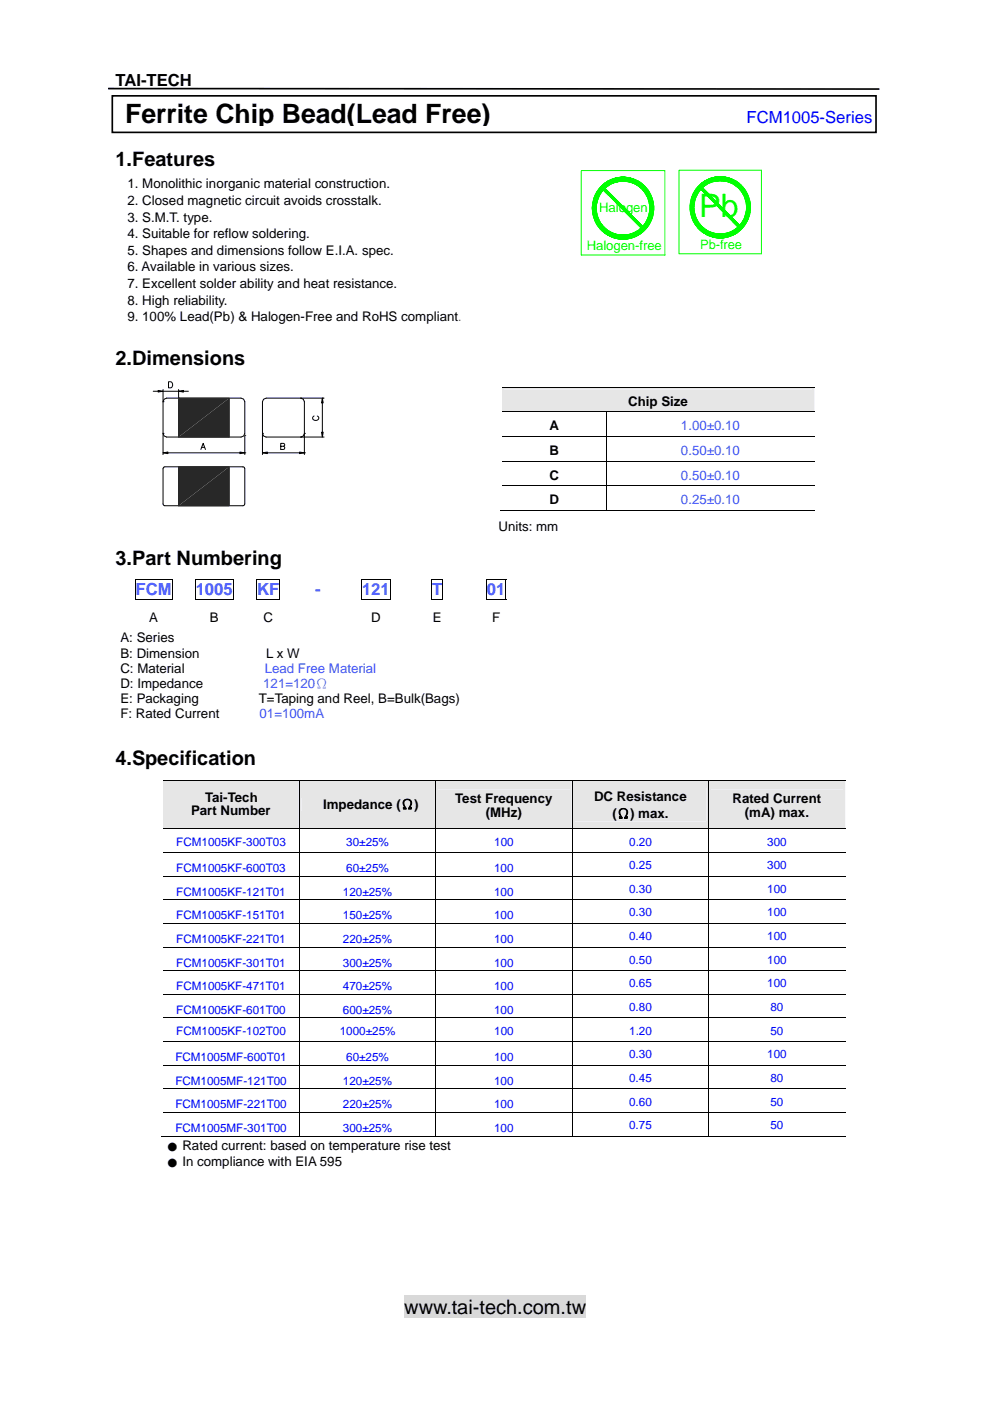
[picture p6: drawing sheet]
<svg xmlns="http://www.w3.org/2000/svg" width="210mm" height="297mm" viewBox="0 0 210 297" stroke-linecap="round" stroke-linejoin="round" font-family="sans-serif">
<defs><g id="words">
<text font-size="6.9" fill="#0f0" x="148.3" y="46">Pb</text>
<text font-size="5.7" x="26.5" y="26">Ferrite Chip Bead(Lead Free)</text>
<g font-size="4.2">
<text x="24.5" y="35.2">1.Features</text>
<text x="24.5" y="77.5">2.Dimensions</text>
<text x="24.5" y="119.8">3.Part Numbering</text>
<text x="24.5" y="162.2">4.Specification</text>
<text x="85.7" y="278.6">www.tai-tech.com.tw</text>
</g>
<text font-size="3.5" x="24.5" y="18.3">TAI-TECH</text>
<text font-size="3.5" fill="#00f" x="158.3" y="26.1">FCM1005-Series</text>
<g font-size="3.5" fill="#3365ff">
<text x="28.7" y="126.2">FCM</text>
<text x="41.5" y="126.2">1005</text>
<text x="54.5" y="126.2">KF</text>
<text x="66.8" y="126.2">-</text>
<text x="76.8" y="126.2">121</text>
<text x="91.7" y="126.2">T</text>
<text x="103.3" y="126.2">01</text>
</g>
<g font-size="2.8">
<text x="27" y="39.9">1. Monolithic inorganic material construction.</text>
<text x="27" y="43.4">2. Closed magnetic circuit avoids crosstalk.</text>
<text x="27" y="47">3. S.M.T. type.</text>
<text x="27" y="50.5">4. Suitable for reflow soldering.</text>
<text x="27" y="54">5. Shapes and dimensions follow E.I.A. spec.</text>
<text x="27" y="57.6">6. Available in various sizes.</text>
<text x="27" y="61.1">7. Excellent solder ability and heat resistance.</text>
<text x="27" y="64.6">8. High reliability.</text>
<text x="27" y="68.1">9. 100% Lead(Pb) &amp; Halogen-Free and RoHS compliant</text>
<text x="133.2" y="86">Chip Size</text>
<text x="116.5" y="91.2">A</text>
<text x="116.5" y="96.4">B</text>
<text x="116.5" y="101.7">C</text>
<text x="116.5" y="106.9">D</text>
<text x="105.7" y="112.5">Units: mm</text>
<text x="31.6" y="131.9">A</text>
<text x="44.5" y="131.9">B</text>
<text x="55.9" y="131.9">C</text>
<text x="78.7" y="131.9">D</text>
<text x="91.8" y="132">E</text>
<text x="104.4" y="132">F</text>
<text x="25.5" y="136.2">A: Series</text>
<text x="25.5" y="139.6">B: Dimension</text>
<text x="25.5" y="142.7">C: Material</text>
<text x="56.5" y="139.6">L x W</text>
<text x="25.5" y="145.9">D: Impedance</text>
<text x="25.5" y="149.1">E: Packaging</text>
<text x="54.9" y="149.1">T=Taping and Reel, B=Bulk(Bags)</text>
<text x="25.5" y="152.3">F: Rated Current</text>
<text x="40.5" y="172.9">Part Number</text>
<text x="43.5" y="170.1">Tai-Tech</text>
<text x="68.5" y="171.4">Impedance (Ω)</text>
<text x="96.5" y="170.2">Test Frequency</text>
<text x="103" y="173.2">(MHz)</text>
<text x="125.9" y="169.9">DC Resistance</text>
<text x="129.8" y="173.4">(Ω) max.</text>
<text x="155.3" y="170.2">Rated Current</text>
<text x="157.9" y="173.2">(mA) max.</text>
<text x="38.7" y="243.8">Rated current: based on temperature rise test</text>
<text x="38.7" y="247.3">In compliance with EIA 595</text>
</g>
<g font-size="2.8" fill="#0f0">
<text x="127.1" y="45">Halogen</text>
<text x="124.4" y="53.1">Halogen-free</text>
</g>
<g font-size="2.8" fill="#3365ff">
<text x="144.4" y="91.2">1.00±0.10</text>
<text x="144.4" y="96.4">0.50±0.10</text>
<text x="144.4" y="101.7">0.50±0.10</text>
<text x="144.4" y="106.9">0.25±0.10</text>
<text x="56.1" y="142.7">Lead Free Material</text>
<text x="55.8" y="145.9">121=120Ω</text>
<text x="55" y="152.3">01=100mA</text>
</g>
<text font-size="2.7" fill="#0f0" x="148.5" y="52.8">Pb-free</text>
<text font-size="2.5" fill="#f00" x="97.2" y="68.1">.</text>
<g font-size="2.5" fill="#00f">
<text x="37.4" y="179.3">FCM1005KF-300T03</text>
<text x="73.4" y="179.3">30±25%</text>
<text x="104.8" y="179.3">100</text>
<text x="133.4" y="179.3">0.20</text>
<text x="162.7" y="179.3">300</text>
<text x="37.4" y="184.9">FCM1005KF-600T03</text>
<text x="73.4" y="184.9">60±25%</text>
<text x="104.8" y="184.9">100</text>
<text x="133.4" y="184.3">0.25</text>
<text x="162.7" y="184.3">300</text>
<text x="37.4" y="189.9">FCM1005KF-121T01</text>
<text x="72.7" y="189.9">120±25%</text>
<text x="104.8" y="189.9">100</text>
<text x="133.4" y="189.3">0.30</text>
<text x="162.7" y="189.3">100</text>
<text x="37.4" y="194.9">FCM1005KF-151T01</text>
<text x="72.7" y="194.9">150±25%</text>
<text x="104.8" y="194.9">100</text>
<text x="133.4" y="194.3">0.30</text>
<text x="162.7" y="194.3">100</text>
<text x="37.4" y="199.9">FCM1005KF-221T01</text>
<text x="72.7" y="199.9">220±25%</text>
<text x="104.8" y="199.9">100</text>
<text x="133.4" y="199.3">0.40</text>
<text x="162.7" y="199.3">100</text>
<text x="37.4" y="204.9">FCM1005KF-301T01</text>
<text x="37.4" y="210">FCM1005KF-471T01</text>
<text x="72.7" y="204.9">300±25%</text>
<text x="72.7" y="210">470±25%</text>
<text x="104.8" y="204.9">100</text>
<text x="104.8" y="210">100</text>
<text x="133.4" y="204.3">0.50</text>
<text x="133.4" y="209.3">0.65</text>
<text x="162.7" y="204.3">100</text>
<text x="162.7" y="209.3">100</text>
<text x="37.4" y="214.9">FCM1005KF-601T00</text>
<text x="72.7" y="214.9">600±25%</text>
<text x="104.8" y="214.9">100</text>
<text x="133.4" y="214.4">0.80</text>
<text x="163.3" y="214.4">80</text>
<text x="37.4" y="219.4">FCM1005KF-102T00</text>
<text x="72.1" y="219.4">1000±25%</text>
<text x="104.8" y="219.4">100</text>
<text x="133.4" y="219.4">1.20</text>
<text x="163.3" y="219.4">50</text>
<text x="37.2" y="225">FCM1005MF-600T01</text>
<text x="73.4" y="225">60±25%</text>
<text x="104.8" y="225">100</text>
<text x="133.4" y="224.4">0.30</text>
<text x="162.7" y="224.4">100</text>
<text x="37.2" y="230">FCM1005MF-121T00</text>
<text x="72.7" y="230">120±25%</text>
<text x="104.8" y="230">100</text>
<text x="133.4" y="229.4">0.45</text>
<text x="163.3" y="229.4">80</text>
<text x="37.2" y="235">FCM1005MF-221T00</text>
<text x="72.7" y="235">220±25%</text>
<text x="104.8" y="235">100</text>
<text x="133.4" y="234.4">0.60</text>
<text x="133.4" y="239.4">0.75</text>
<text x="163.3" y="234.4">50</text>
<text x="163.3" y="239.4">50</text>
<text x="37.2" y="240">FCM1005MF-301T00</text>
<text x="72.7" y="240">300±25%</text>
<text x="104.8" y="240">100</text>
</g>
<g font-size="2.1">
<text x="35.5" y="243.8">●</text>
<text x="35.5" y="247.3">●</text>
</g>
</g></defs>
<path d="M85.7 274.6h38.5v4.9h-38.5z" fill="#d9d9d9"/>
<path d="M22.9 18.8l163.6 .1" fill="none" stroke="#000" stroke-width=".35"/>
<g fill="#000">
<path d="M28.6 122.7h.1v.2h-.1zM28.6 127h.1v.1h-.1zM36.4 122.7h.2v.2h-.2zM36.4 127h.2v.1h-.2zM41.3 122.7h.2v.2h-.2zM41.3 127h.2v.1h-.2zM49.3 122.7h.2v.2h-.2zM49.3 127h.2v.1h-.2zM54.4 122.7h.1v.2h-.1zM54.4 127h.1v.1h-.1zM59.2 122.7h.2v.2h-.2zM59.2 127h.2v.1h-.2z"/>
<path d="M76.6 122.7h.2v.2h-.2zM76.6 127h.2v.1h-.2zM82.6 122.7h.2v.2h-.2zM82.6 127h.2v.1h-.2zM91.5 122.7h.2v.2h-.2zM91.5 127h.2v.1h-.2zM93.8 122.7h.2v.2h-.2zM93.8 127h.2v.1h-.2zM103.1 122.7h.2v.2h-.2zM103.1 127h.2v.1h-.2zM107.2 122.7h.1v.2h-.1zM107.2 127h.1v.1h-.1z"/>
</g>
<g fill="none" stroke="#000" stroke-width=".21">
<path d="M28.6 122.8h8M28.6 127.1h8M28.7 122.9v4.1M36.5 122.9v4.1M41.3 122.8h8.2M41.3 127.1h8.2M41.4 122.9v4.1M49.4 122.9v4.1M54.4 122.8h5M54.4 127.1h5M54.4 122.9v4.1M59.3 122.9v4.1"/>
<path d="M76.6 122.8h6.2M76.6 127.1h6.2M76.7 122.9v4.1M82.7 122.9v4.1M91.5 122.8h2.5M91.5 127.1h2.5M91.6 122.9v4.1M93.9 122.9v4.1M103.1 122.8h4.2M103.1 127.1h4.2M103.2 122.9v4.1M107.3 122.9v4.1"/>
</g>
<g fill="#fff">
<path d="M26.2 119.8h.2v.2h-.2z"/>
<path d="M26.2 119.8h85.2v.2h-85.2z"/>
<path d="M111.3 119.8h.1v.2h-.1z"/>
<path d="M26.2 120h.2v9.5h-.2z"/>
<path d="M38.8 120h.1v9.5h-.1z"/>
<path d="M51.9 120h.2v9.5h-.2z"/>
<path d="M61.6 120h.2v9.5h-.2z"/>
<path d="M73 120h.2v9.5h-.2z"/>
<path d="M86.2 120h.2v9.5h-.2z"/>
<path d="M99.1 120h.2v9.5h-.2z"/>
<path d="M111.3 120h.1v9.5h-.1z"/>
<path d="M26.2 129.5h85.2v.1h-85.2z"/>
<path d="M26.2 129.6h.2v3.2h-.2z"/>
<path d="M26.2 132.6h12.6v.2h-12.6z"/>
<path d="M38.8 129.6h.1v3.2h-.1z"/>
<path d="M38.9 132.6h13v.2h-13z"/>
<path d="M51.9 129.6h.2v3.2h-.2z"/>
<path d="M52.1 132.6h9.5v.2h-9.5z"/>
<path d="M61.6 129.6h.2v3.2h-.2z"/>
<path d="M61.8 132.6h11.2v.2h-11.2z"/>
<path d="M73 129.6h.2v3.2h-.2z"/>
<path d="M73.2 132.6h13v.2h-13z"/>
<path d="M86.2 129.6h.2v3.2h-.2z"/>
<path d="M86.4 132.6h12.7v.2h-12.7z"/>
<path d="M99.1 129.6h.2v3.2h-.2z"/>
<path d="M99.3 132.6h12v.2h-12z"/>
<path d="M111.3 129.6h.1v3.2h-.1z"/>
<path d="M111.3 132.6h.1v.2h-.1z"/>
<path d="M18.2 164.1h177.4v86.8h-177.4z"/>
</g>
<g fill="#e6e6e6">
<path d="M34.5 165.6h28.9v10h-28.9z"/>
<path d="M35 167.8h27.9v2.8h-27.9z"/>
<path d="M35 170.6h27.9v2.8h-27.9z"/>
<path d="M63.5 165.6h28.8v10h-28.8z"/>
<path d="M63.9 169.2h28v2.8h-28z"/>
<path d="M92.5 165.6h28.7v10h-28.7z"/>
<path d="M92.9 167.4h27.9v3.6h-27.9z"/>
<path d="M92.9 171h27.9v2.8h-27.9z"/>
<path d="M121.4 165.6h28.8v10h-28.8z"/>
<path d="M121.8 167.1h28v3.5h-28z"/>
<path d="M121.8 170.6h28v3.5h-28z"/>
<path d="M150.3 165.6h28.9v10h-28.9z"/>
<path d="M150.7 167.4h28v3.6h-28z"/>
<path d="M150.7 171h28v2.8h-28z"/>
</g>
<g fill="none" stroke="#000" stroke-width=".21">
<path d="M34.5 165.5h144.7M34.5 175.7h144.7M63.4 165.5v10.1M63.4 175.8v4.9M92.4 165.5v10.1M92.4 175.8v4.9M121.3 165.5v10.1M121.3 175.8v4.9M150.3 165.5v10.1M150.3 175.8v4.9M34.5 180.7h144.7M34.5 185.8h144.7"/>
<path d="M34.5 190.8h144.7M34.5 195.8h144.7M63.4 180.8v4.9M63.4 185.8v4.9M63.4 190.8v4.9M63.4 195.9v4.8M92.4 180.8v4.9M92.4 185.8v4.9M92.4 190.8v4.9M92.4 195.9v4.8M121.3 180.8v4.9M121.3 185.8v4.9"/>
<path d="M121.3 190.8v4.9M121.3 195.9v4.8M150.3 180.8v4.9M150.3 185.8v4.9M150.3 190.8v4.9M150.3 195.9v4.8M34.5 200.8h144.7M34.5 205.8h144.7M34.5 210.8h144.7M34.5 215.8h144.7M63.4 200.9v4.8M63.4 205.9v4.8"/>
<path d="M63.4 210.9v4.8M63.4 215.9v4.8M92.4 200.9v4.8M92.4 205.9v4.8M92.4 210.9v4.8M92.4 215.9v4.8M121.3 200.9v4.8M121.3 205.9v4.8M121.3 210.9v4.8M121.3 215.9v4.8M150.3 200.9v4.8M150.3 205.9v4.8"/>
<path d="M150.3 210.9v4.8M150.3 215.9v4.8M34.5 220.8h144.7M34.5 225.8h144.7M34.5 230.8h144.7M34.5 235.8h144.7M63.4 220.9v4.8M63.4 225.9v4.9M63.4 230.9v4.9M63.4 235.9v5M92.4 220.9v4.8M92.4 225.9v4.9"/>
<path d="M92.4 230.9v4.9M92.4 235.9v5M121.3 220.9v4.8M121.3 225.9v4.9M121.3 230.9v4.9M121.3 235.9v5M150.3 220.9v4.8M150.3 225.9v4.9M150.3 230.9v4.9M150.3 235.9v5M34.3 240.9h29.1M63.5 240.9h28.8"/>
<path d="M92.5 240.9h28.7M121.4 240.9h28.8M150.3 240.9h28.9"/>
</g>
<g fill="#e6e6e6">
<path d="M106.4 82.2h66.3v5h-66.3z"/>
<path d="M106.9 82.6h65.2v4.2h-65.2z"/>
</g>
<path d="M106.4 82.1h66.2M106.4 87.3h66.2M106.4 92.5h66.2M106.4 97.8h66.2M128.6 87.4v5.1M128.6 92.6v5.1M128.6 97.9v5M106.2 108.2h22.3M106.4 103h66.2M128.6 103.1v5.2M128.7 108.2h43.9" fill="none" stroke="#000" stroke-width=".21"/>
<path d="M142.4 35h20.6v20.8h-20.6z" fill="#fff"/>
<path d="M152.5 50.4h.5z" fill="#0f0"/>
<path d="M152.5 50.4h.5z" fill="none" stroke="#0f0" stroke-width=".21"/>
<path d="M152.5 50.4h.7z" fill="#0f0"/>
<path d="M152.5 50.4h.7z" fill="none" stroke="#0f0" stroke-width=".21"/>
<path d="M152.2 50.4h1z" fill="#0f0"/>
<path d="M152.2 50.4h1z" fill="none" stroke="#0f0" stroke-width=".21"/>
<path d="M152.2 50.4h1.3z" fill="#0f0"/>
<path d="M152.2 50.4h1.3z" fill="none" stroke="#0f0" stroke-width=".21"/>
<path d="M152 50.4h1.5z" fill="#0f0"/>
<path d="M152 50.4h1.5z" fill="none" stroke="#0f0" stroke-width=".21"/>
<path d="M152 50.4h1.7z" fill="#0f0"/>
<g fill="none" stroke="#0f0" stroke-width=".21">
<path d="M149.4 49.5h2.1zM149.4 49.5h2.1M149.4 49.5h2.4zM149.4 49.5h2.4M149.4 49.5h2.4l-2.2 .1zM149.4 49.6h2.6M149.6 49.6h2.6zM149.6 49.6h6.2M149.6 49.6h2.9zM149.6 49.6h6.2l-6 .1zM149.6 49.7h6.2M149.6 49.6h3.1z"/>
<path d="M149.6 49.6h6.2zM149.6 49.6h2.4zM149.8 49.7h5.8zM149.8 49.8h5.8M149.8 49.7l6-.1-.2 .1zM150 49.8l5.6-.1zM150 49.8h5.4zM150 49.9h5.4M150.3 50l5.1-.2zM150.3 50h4.9zM150.3 50h4.9M150.5 50h4.7z"/>
<path d="M150.5 50h4.4zM150.5 50.1h4.4M150.7 50.1h4zM150.7 50.2h4M150.7 50.1l4.2-.1zM151 50.2l3.7-.1zM151 50.2h3.5zM151 50.2h3.5M151.2 50.3l3.3-.1zM151.2 50.3h3zM151.2 50.3h3M151.5 50.3h2.5z"/>
<path d="M151.5 50.4h2.5M151.5 50.3h2.7zM151.7 50.4h2zM151.7 50.4h2M151.7 50.4l2.3-.1zM152 50.4h1.7zM152.7 49.6h3.1zM153 49.6h2.8zM153.2 49.6h2.6zM153.4 49.6h2.4zM153.6 49.5h2.5l-.3 .1zM153.6 49.5h2.5z"/>
<path d="M153.6 49.5h2.5M153.9 49.5h2.2zM153.9 49.5h2.2M156.1 49.6h-2.7"/>
</g>
<path d="M149.4 49.5l1.9-.1z" fill="#0f0"/>
<path d="M149.4 49.5l1.9-.1z" fill="none" stroke="#0f0" stroke-width=".21"/>
<path d="M154.1 49.4l2 .1z" fill="#0f0"/>
<path d="M154.1 49.4l2 .1z" fill="none" stroke="#0f0" stroke-width=".21"/>
<path d="M149.2 49.4h1.9l-1.7 .1z" fill="#0f0"/>
<path d="M149.2 49.4h1.9l-1.7 .1z" fill="none" stroke="#0f0" stroke-width=".21"/>
<path d="M154.3 49.4h2l-.2 .1z" fill="#0f0"/>
<path d="M154.3 49.4h2l-.2 .1z" fill="none" stroke="#0f0" stroke-width=".21"/>
<path d="M149.2 49.4h1.9z" fill="#0f0"/>
<path d="M149.2 49.4h1.9z" fill="none" stroke="#0f0" stroke-width=".21"/>
<path d="M154.3 49.4h2z" fill="#0f0"/>
<path d="M154.3 49.4h2z" fill="none" stroke="#0f0" stroke-width=".21"/>
<path d="M148.9 49.2l2 .1-1.7 .1z" fill="#0f0"/>
<path d="M148.9 49.2l2 .1-1.7 .1z" fill="none" stroke="#0f0" stroke-width=".21"/>
<path d="M154.6 49.3l1.9-.1-.2 .2z" fill="#0f0"/>
<path d="M154.6 49.3l1.9-.1-.2 .2z" fill="none" stroke="#0f0" stroke-width=".21"/>
<path d="M148.9 49.2l2 .1z" fill="#0f0"/>
<path d="M148.9 49.2l2 .1z" fill="none" stroke="#0f0" stroke-width=".21"/>
<path d="M154.6 49.3l1.9-.1z" fill="#0f0"/>
<path d="M154.6 49.3l1.9-.1z" fill="none" stroke="#0f0" stroke-width=".21"/>
<path d="M148.9 49.2h1.7z" fill="#0f0"/>
<path d="M148.9 49.2h1.7z" fill="none" stroke="#0f0" stroke-width=".21"/>
<path d="M154.8 49.2h1.7z" fill="#0f0"/>
<path d="M154.8 49.2h1.7z" fill="none" stroke="#0f0" stroke-width=".21"/>
<path d="M155 49.1h1.7l-.2 .1z" fill="#0f0"/>
<path d="M155 49.1h1.7l-.2 .1z" fill="none" stroke="#0f0" stroke-width=".21"/>
<path d="M148.7 49.1h1.7l-1.5 .1z" fill="#0f0"/>
<path d="M148.7 49.1h1.7l-1.5 .1z" fill="none" stroke="#0f0" stroke-width=".21"/>
<path d="M148.7 49.1h1.7z" fill="#0f0"/>
<path d="M148.7 49.1h1.7z" fill="none" stroke="#0f0" stroke-width=".21"/>
<path d="M155 49.1h1.7z" fill="#0f0"/>
<path d="M155 49.1h1.7z" fill="none" stroke="#0f0" stroke-width=".21"/>
<path d="M148.7 49.1l1.3-.2 .2 .1z" fill="#0f0"/>
<path d="M148.7 49.1l1.3-.2 .2 .1z" fill="none" stroke="#0f0" stroke-width=".21"/>
<path d="M155.2 49l.2-.1 1.3 .2z" fill="#0f0"/>
<path d="M155.2 49l.2-.1 1.3 .2z" fill="none" stroke="#0f0" stroke-width=".21"/>
<path d="M148.5 48.9h1.5l-1.3 .2z" fill="#0f0"/>
<path d="M148.5 48.9h1.5l-1.3 .2z" fill="none" stroke="#0f0" stroke-width=".21"/>
<path d="M155.4 48.9h1.5l-.2 .2z" fill="#0f0"/>
<path d="M155.4 48.9h1.5l-.2 .2z" fill="none" stroke="#0f0" stroke-width=".21"/>
<path d="M148.5 48.9l1.3-.1 .2 .1z" fill="#0f0"/>
<path d="M148.5 48.9l1.3-.1 .2 .1z" fill="none" stroke="#0f0" stroke-width=".21"/>
<path d="M155.4 48.9l.2-.1 1.3 .1z" fill="#0f0"/>
<path d="M155.4 48.9l.2-.1 1.3 .1z" fill="none" stroke="#0f0" stroke-width=".21"/>
<path d="M148.4 48.7l1.4 .1-1.3 .1z" fill="#0f0"/>
<path d="M148.4 48.7l1.4 .1-1.3 .1z" fill="none" stroke="#0f0" stroke-width=".21"/>
<path d="M155.6 48.8l1.5-.1-.2 .2z" fill="#0f0"/>
<path d="M155.6 48.8l1.5-.1-.2 .2z" fill="none" stroke="#0f0" stroke-width=".21"/>
<path d="M148.4 48.7l1.2-.1 .2 .2z" fill="#0f0"/>
<path d="M148.4 48.7l1.2-.1 .2 .2z" fill="none" stroke="#0f0" stroke-width=".21"/>
<path d="M155.6 48.8l.2-.2 1.3 .1z" fill="#0f0"/>
<path d="M155.6 48.8l.2-.2 1.3 .1z" fill="none" stroke="#0f0" stroke-width=".21"/>
<path d="M155.8 48.6h1.4l-.1 .1z" fill="#0f0"/>
<path d="M155.8 48.6h1.4l-.1 .1z" fill="none" stroke="#0f0" stroke-width=".21"/>
<path d="M148.2 48.6h1.4l-1.2 .1z" fill="#0f0"/>
<path d="M148.2 48.6h1.4l-1.2 .1z" fill="none" stroke="#0f0" stroke-width=".21"/>
<path d="M148.2 48.6l1.2-.1 .2 .1z" fill="#0f0"/>
<path d="M148.2 48.6l1.2-.1 .2 .1z" fill="none" stroke="#0f0" stroke-width=".21"/>
<path d="M155.8 48.6l.2-.1 1.2 .1z" fill="#0f0"/>
<path d="M155.8 48.6l.2-.1 1.2 .1z" fill="none" stroke="#0f0" stroke-width=".21"/>
<path d="M156 48.5l1.4-.1-.2 .2z" fill="#0f0"/>
<path d="M156 48.5l1.4-.1-.2 .2z" fill="none" stroke="#0f0" stroke-width=".21"/>
<path d="M148 48.4l1.4 .1-1.2 .1z" fill="#0f0"/>
<path d="M148 48.4l1.4 .1-1.2 .1z" fill="none" stroke="#0f0" stroke-width=".21"/>
<path d="M148 48.4l1.2-.1 .2 .2z" fill="#0f0"/>
<path d="M148 48.4l1.2-.1 .2 .2z" fill="none" stroke="#0f0" stroke-width=".21"/>
<path d="M156 48.5l.2-.2 1.2 .1z" fill="#0f0"/>
<path d="M156 48.5l.2-.2 1.2 .1z" fill="none" stroke="#0f0" stroke-width=".21"/>
<path d="M148 48.4l1-.2 .2 .1z" fill="#0f0"/>
<path d="M148 48.4l1-.2 .2 .1z" fill="none" stroke="#0f0" stroke-width=".21"/>
<path d="M156.2 48.3l.2-.1 1 .2z" fill="#0f0"/>
<path d="M156.2 48.3l.2-.1 1 .2z" fill="none" stroke="#0f0" stroke-width=".21"/>
<path d="M147.8 48.2h1.2l-1 .2z" fill="#0f0"/>
<path d="M147.8 48.2h1.2l-1 .2z" fill="none" stroke="#0f0" stroke-width=".21"/>
<path d="M156.4 48.2h1.2l-.2 .2z" fill="#0f0"/>
<path d="M156.4 48.2h1.2l-.2 .2z" fill="none" stroke="#0f0" stroke-width=".21"/>
<path d="M147.8 48.2l1-.2 .2 .2z" fill="#0f0"/>
<path d="M147.8 48.2l1-.2 .2 .2z" fill="none" stroke="#0f0" stroke-width=".21"/>
<path d="M156.4 48.2l.2-.2 1 .2z" fill="#0f0"/>
<path d="M156.4 48.2l.2-.2 1 .2z" fill="none" stroke="#0f0" stroke-width=".21"/>
<path d="M156.6 48h1.1l-.1 .2z" fill="#0f0"/>
<path d="M156.6 48h1.1l-.1 .2z" fill="none" stroke="#0f0" stroke-width=".21"/>
<path d="M147.7 48h1.1l-1 .2z" fill="#0f0"/>
<path d="M147.7 48h1.1l-1 .2z" fill="none" stroke="#0f0" stroke-width=".21"/>
<path d="M147.7 48l1-.1 .1 .1z" fill="#0f0"/>
<path d="M147.7 48l1-.1 .1 .1z" fill="none" stroke="#0f0" stroke-width=".21"/>
<path d="M156.6 48l.1-.1 1 .1z" fill="#0f0"/>
<path d="M156.6 48l.1-.1 1 .1z" fill="none" stroke="#0f0" stroke-width=".21"/>
<path d="M156.7 47.9l1.2-.1-.2 .2z" fill="#0f0"/>
<path d="M156.7 47.9l1.2-.1-.2 .2z" fill="none" stroke="#0f0" stroke-width=".21"/>
<path d="M147.5 47.8l1.2 .1-1 .1z" fill="#0f0"/>
<path d="M147.5 47.8l1.2 .1-1 .1z" fill="none" stroke="#0f0" stroke-width=".21"/>
<path d="M147.5 47.8l1-.1 .2 .2z" fill="#0f0"/>
<path d="M147.5 47.8l1-.1 .2 .2z" fill="none" stroke="#0f0" stroke-width=".21"/>
<path d="M156.9 47.7l1 .1-1.2 .1z" fill="#0f0"/>
<path d="M156.9 47.7l1 .1-1.2 .1z" fill="none" stroke="#0f0" stroke-width=".21"/>
<path d="M156.9 47.7l1.1-.1-.1 .2z" fill="#0f0"/>
<path d="M156.9 47.7l1.1-.1-.1 .2z" fill="none" stroke="#0f0" stroke-width=".21"/>
<path d="M147.4 47.6l1.1 .1-1 .1z" fill="#0f0"/>
<path d="M147.4 47.6l1.1 .1-1 .1z" fill="none" stroke="#0f0" stroke-width=".21"/>
<path d="M147.4 47.6l1-.1 .1 .2z" fill="#0f0"/>
<path d="M147.4 47.6l1-.1 .1 .2z" fill="none" stroke="#0f0" stroke-width=".21"/>
<path d="M156.9 47.7l.2-.2 .9 .1z" fill="#0f0"/>
<path d="M156.9 47.7l.2-.2 .9 .1z" fill="none" stroke="#0f0" stroke-width=".21"/>
<path d="M157.1 47.5l1.1-.2-.2 .3z" fill="#0f0"/>
<path d="M157.1 47.5l1.1-.2-.2 .3z" fill="none" stroke="#0f0" stroke-width=".21"/>
<path d="M147.3 47.3l1.1 .2-1 .1z" fill="#0f0"/>
<path d="M147.3 47.3l1.1 .2-1 .1z" fill="none" stroke="#0f0" stroke-width=".21"/>
<path d="M147.3 47.3h.9l.2 .2z" fill="#0f0"/>
<path d="M147.3 47.3h.9l.2 .2z" fill="none" stroke="#0f0" stroke-width=".21"/>
<path d="M157.2 47.3h1l-1.1 .2z" fill="#0f0"/>
<path d="M157.2 47.3h1l-1.1 .2z" fill="none" stroke="#0f0" stroke-width=".21"/>
<path d="M147.1 47.1l1.1 .2h-.9z" fill="#0f0"/>
<path d="M147.1 47.1l1.1 .2h-.9z" fill="none" stroke="#0f0" stroke-width=".21"/>
<path d="M157.2 47.3l1.1-.2-.1 .2z" fill="#0f0"/>
<path d="M157.2 47.3l1.1-.2-.1 .2z" fill="none" stroke="#0f0" stroke-width=".21"/>
<path d="M147.1 47.1h1l.1 .2z" fill="#0f0"/>
<path d="M147.1 47.1h1l.1 .2z" fill="none" stroke="#0f0" stroke-width=".21"/>
<path d="M157.3 47.1h1l-1.1 .2z" fill="#0f0"/>
<path d="M157.3 47.1h1l-1.1 .2z" fill="none" stroke="#0f0" stroke-width=".21"/>
<path d="M147.1 47.1l.9-.2 .1 .2z" fill="#0f0"/>
<path d="M147.1 47.1l.9-.2 .1 .2z" fill="none" stroke="#0f0" stroke-width=".21"/>
<path d="M157.5 46.9l.8 .2h-1z" fill="#0f0"/>
<path d="M157.5 46.9l.8 .2h-1z" fill="none" stroke="#0f0" stroke-width=".21"/>
<path d="M157.5 46.9h.9l-.1 .2z" fill="#0f0"/>
<path d="M157.5 46.9h.9l-.1 .2z" fill="none" stroke="#0f0" stroke-width=".21"/>
<path d="M147 46.9h1l-.9 .2z" fill="#0f0"/>
<path d="M147 46.9h1l-.9 .2z" fill="none" stroke="#0f0" stroke-width=".21"/>
<path d="M147 46.9l.8-.2 .2 .2z" fill="#0f0"/>
<path d="M147 46.9l.8-.2 .2 .2z" fill="none" stroke="#0f0" stroke-width=".21"/>
<path d="M157.6 46.7l.8 .2h-.9z" fill="#0f0"/>
<path d="M157.6 46.7l.8 .2h-.9z" fill="none" stroke="#0f0" stroke-width=".21"/>
<path d="M146.9 46.7h.9l-.8 .2z" fill="#0f0"/>
<path d="M146.9 46.7h.9l-.8 .2z" fill="none" stroke="#0f0" stroke-width=".21"/>
<path d="M157.6 46.7h.9l-.1 .2z" fill="#0f0"/>
<path d="M157.6 46.7h.9l-.1 .2z" fill="none" stroke="#0f0" stroke-width=".21"/>
<path d="M146.9 46.7l.8-.2 .1 .2z" fill="#0f0"/>
<path d="M146.9 46.7l.8-.2 .1 .2z" fill="none" stroke="#0f0" stroke-width=".21"/>
<path d="M157.7 46.5l.8 .2h-.9z" fill="#0f0"/>
<path d="M157.7 46.5l.8 .2h-.9z" fill="none" stroke="#0f0" stroke-width=".21"/>
<path d="M157.7 46.5l.9-.1-.1 .3z" fill="#0f0"/>
<path d="M157.7 46.5l.9-.1-.1 .3z" fill="none" stroke="#0f0" stroke-width=".21"/>
<path d="M146.8 46.4l.9 .1-.8 .2z" fill="#0f0"/>
<path d="M146.8 46.4l.9 .1-.8 .2z" fill="none" stroke="#0f0" stroke-width=".21"/>
<path d="M146.8 46.4l.8-.1 .1 .2z" fill="#0f0"/>
<path d="M146.8 46.4l.8-.1 .1 .2z" fill="none" stroke="#0f0" stroke-width=".21"/>
<path d="M157.8 46.3l.8 .1-.9 .1z" fill="#0f0"/>
<path d="M157.8 46.3l.8 .1-.9 .1z" fill="none" stroke="#0f0" stroke-width=".21"/>
<path d="M157.8 46.3l.9-.1-.1 .2z" fill="#0f0"/>
<path d="M157.8 46.3l.9-.1-.1 .2z" fill="none" stroke="#0f0" stroke-width=".21"/>
<path d="M146.7 46.2l.9 .1-.8 .1z" fill="#0f0"/>
<path d="M146.7 46.2l.9 .1-.8 .1z" fill="none" stroke="#0f0" stroke-width=".21"/>
<path d="M146.7 46.2l.8-.1 .1 .2z" fill="#0f0"/>
<path d="M146.7 46.2l.8-.1 .1 .2z" fill="none" stroke="#0f0" stroke-width=".21"/>
<path d="M157.9 46.1l.8 .1-.9 .1z" fill="#0f0"/>
<path d="M157.9 46.1l.8 .1-.9 .1z" fill="none" stroke="#0f0" stroke-width=".21"/>
<path d="M146.6 46l.9 .1-.8 .1z" fill="#0f0"/>
<path d="M146.6 46l.9 .1-.8 .1z" fill="none" stroke="#0f0" stroke-width=".21"/>
<path d="M157.9 46.1l.9-.1-.1 .2z" fill="#0f0"/>
<path d="M157.9 46.1l.9-.1-.1 .2z" fill="none" stroke="#0f0" stroke-width=".21"/>
<path d="M146.6 46l.8-.2 .1 .3z" fill="#0f0"/>
<path d="M146.6 46l.8-.2 .1 .3z" fill="none" stroke="#0f0" stroke-width=".21"/>
<path d="M158 45.8l.8 .2-.9 .1z" fill="#0f0"/>
<path d="M158 45.8l.8 .2-.9 .1z" fill="none" stroke="#0f0" stroke-width=".21"/>
<path d="M158 45.8l.9-.1-.1 .3z" fill="#0f0"/>
<path d="M158 45.8l.9-.1-.1 .3z" fill="none" stroke="#0f0" stroke-width=".21"/>
<path d="M146.6 45.7l.8 .1-.8 .2z" fill="#0f0"/>
<path d="M146.6 45.7l.8 .1-.8 .2z" fill="none" stroke="#0f0" stroke-width=".21"/>
<path d="M146.6 45.7l.8-.1v.2z" fill="#0f0"/>
<path d="M146.6 45.7l.8-.1v.2z" fill="none" stroke="#0f0" stroke-width=".21"/>
<path d="M158 45.6l.9 .1-.9 .1z" fill="#0f0"/>
<path d="M158 45.6l.9 .1-.9 .1z" fill="none" stroke="#0f0" stroke-width=".21"/>
<path d="M158 45.6l.9-.1v.2z" fill="#0f0"/>
<path d="M158 45.6l.9-.1v.2z" fill="none" stroke="#0f0" stroke-width=".21"/>
<path d="M146.5 45.5l.9 .1-.8 .1z" fill="#0f0"/>
<path d="M146.5 45.5l.9 .1-.8 .1z" fill="none" stroke="#0f0" stroke-width=".21"/>
<path d="M146.5 45.5l.8-.1 .1 .2z" fill="#0f0"/>
<path d="M146.5 45.5l.8-.1 .1 .2z" fill="none" stroke="#0f0" stroke-width=".21"/>
<path d="M158.1 45.4l.8 .1-.9 .1z" fill="#0f0"/>
<path d="M158.1 45.4l.8 .1-.9 .1z" fill="none" stroke="#0f0" stroke-width=".21"/>
<path d="M146.4 45.2l.9 .2-.8 .1z" fill="#0f0"/>
<path d="M146.4 45.2l.9 .2-.8 .1z" fill="none" stroke="#0f0" stroke-width=".21"/>
<path d="M158.1 45.4l.9-.2-.1 .3z" fill="#0f0"/>
<path d="M158.1 45.4l.9-.2-.1 .3z" fill="none" stroke="#0f0" stroke-width=".21"/>
<path d="M146.4 45.2l.9-.1v.3z" fill="#0f0"/>
<path d="M146.4 45.2l.9-.1v.3z" fill="none" stroke="#0f0" stroke-width=".21"/>
<path d="M158.2 45.1l.8 .1-.9 .2z" fill="#0f0"/>
<path d="M158.2 45.1l.8 .1-.9 .2z" fill="none" stroke="#0f0" stroke-width=".21"/>
<path d="M158.2 45.1l.8-.1v.2z" fill="#0f0"/>
<path d="M158.2 45.1l.8-.1v.2z" fill="none" stroke="#0f0" stroke-width=".21"/>
<path d="M146.4 45l.9 .1-.9 .1z" fill="#0f0"/>
<path d="M146.4 45l.9 .1-.9 .1z" fill="none" stroke="#0f0" stroke-width=".21"/>
<path d="M146.4 45l.8-.1 .1 .2z" fill="#0f0"/>
<path d="M146.4 45l.8-.1 .1 .2z" fill="none" stroke="#0f0" stroke-width=".21"/>
<path d="M158.2 44.9l.8 .1-.8 .1z" fill="#0f0"/>
<path d="M158.2 44.9l.8 .1-.8 .1z" fill="none" stroke="#0f0" stroke-width=".21"/>
<path d="M158.2 44.9l.9-.2-.1 .3z" fill="#0f0"/>
<path d="M158.2 44.9l.9-.2-.1 .3z" fill="none" stroke="#0f0" stroke-width=".21"/>
<path d="M146.4 44.7l.8 .2-.8 .1z" fill="#0f0"/>
<path d="M146.4 44.7l.8 .2-.8 .1z" fill="none" stroke="#0f0" stroke-width=".21"/>
<path d="M146.4 44.7h.8v.2z" fill="#0f0"/>
<path d="M146.4 44.7h.8v.2z" fill="none" stroke="#0f0" stroke-width=".21"/>
<path d="M158.2 44.7h.9l-.9 .2z" fill="#0f0"/>
<path d="M158.2 44.7h.9l-.9 .2z" fill="none" stroke="#0f0" stroke-width=".21"/>
<path d="M146.3 44.5l.9 .2h-.8z" fill="#0f0"/>
<path d="M146.3 44.5l.9 .2h-.8z" fill="none" stroke="#0f0" stroke-width=".21"/>
<path d="M158.2 44.7l.9-.2v.2z" fill="#0f0"/>
<path d="M158.2 44.7l.9-.2v.2z" fill="none" stroke="#0f0" stroke-width=".21"/>
<path d="M146.3 44.5l.9-.1v.3z" fill="#0f0"/>
<path d="M146.3 44.5l.9-.1v.3z" fill="none" stroke="#0f0" stroke-width=".21"/>
<path d="M158.3 44.4l.8 .1-.9 .2z" fill="#0f0"/>
<path d="M158.3 44.4l.8 .1-.9 .2z" fill="none" stroke="#0f0" stroke-width=".21"/>
<path d="M158.3 44.4l.8-.2v.3z" fill="#0f0"/>
<path d="M158.3 44.4l.8-.2v.3z" fill="none" stroke="#0f0" stroke-width=".21"/>
<path d="M146.3 44.2l.9 .2-.9 .1z" fill="#0f0"/>
<path d="M146.3 44.2l.9 .2-.9 .1z" fill="none" stroke="#0f0" stroke-width=".21"/>
<path d="M146.3 44.2h.9v.2z" fill="#0f0"/>
<path d="M146.3 44.2h.9v.2z" fill="none" stroke="#0f0" stroke-width=".21"/>
<path d="M158.3 44.2h.8l-.8 .2z" fill="#0f0"/>
<path d="M158.3 44.2h.8l-.8 .2z" fill="none" stroke="#0f0" stroke-width=".21"/>
<path d="M158.3 44.2l.8-.2v.2z" fill="#0f0"/>
<path d="M158.3 44.2l.8-.2v.2z" fill="none" stroke="#0f0" stroke-width=".21"/>
<path d="M146.3 44.2l.8-.2 .1 .2z" fill="#0f0"/>
<path d="M146.3 44.2l.8-.2 .1 .2z" fill="none" stroke="#0f0" stroke-width=".21"/>
<path d="M146.3 44h.8l-.8 .2z" fill="#0f0"/>
<path d="M146.3 44h.8l-.8 .2z" fill="none" stroke="#0f0" stroke-width=".21"/>
<path d="M158.3 44h.8l-.8 .2z" fill="#0f0"/>
<path d="M158.3 44h.8l-.8 .2z" fill="none" stroke="#0f0" stroke-width=".21"/>
<path d="M146.3 44l.9-.3-.1 .3z" fill="#0f0"/>
<path d="M146.3 44l.9-.3-.1 .3z" fill="none" stroke="#0f0" stroke-width=".21"/>
<path d="M158.3 43.7l.8 .3h-.8z" fill="#0f0"/>
<path d="M158.3 43.7l.8 .3h-.8z" fill="none" stroke="#0f0" stroke-width=".21"/>
<path d="M158.3 43.7h.8v.3z" fill="#0f0"/>
<path d="M158.3 43.7h.8v.3z" fill="none" stroke="#0f0" stroke-width=".21"/>
<path d="M146.3 43.7h.9l-.9 .3z" fill="#0f0"/>
<path d="M146.3 43.7h.9l-.9 .3z" fill="none" stroke="#0f0" stroke-width=".21"/>
<path d="M146.3 43.7l.9-.2v.2z" fill="#0f0"/>
<path d="M146.3 43.7l.9-.2v.2z" fill="none" stroke="#0f0" stroke-width=".21"/>
<path d="M158.3 43.5l.8 .2h-.8z" fill="#0f0"/>
<path d="M158.3 43.5l.8 .2h-.8z" fill="none" stroke="#0f0" stroke-width=".21"/>
<path d="M146.3 43.5h.9l-.9 .2z" fill="#0f0"/>
<path d="M146.3 43.5h.9l-.9 .2z" fill="none" stroke="#0f0" stroke-width=".21"/>
<path d="M158.3 43.5h.8v.2z" fill="#0f0"/>
<path d="M158.3 43.5h.8v.2z" fill="none" stroke="#0f0" stroke-width=".21"/>
<path d="M146.3 43.5l.9-.3v.3z" fill="#0f0"/>
<path d="M146.3 43.5l.9-.3v.3z" fill="none" stroke="#0f0" stroke-width=".21"/>
<path d="M158.2 43.2l.9 .3h-.8z" fill="#0f0"/>
<path d="M158.2 43.2l.9 .3h-.8z" fill="none" stroke="#0f0" stroke-width=".21"/>
<path d="M158.2 43.2h.9v.3z" fill="#0f0"/>
<path d="M158.2 43.2h.9v.3z" fill="none" stroke="#0f0" stroke-width=".21"/>
<path d="M146.4 43.2h.8l-.9 .3z" fill="#0f0"/>
<path d="M146.4 43.2h.8l-.9 .3z" fill="none" stroke="#0f0" stroke-width=".21"/>
<path d="M146.4 43.2l.8-.2v.2z" fill="#0f0"/>
<path d="M146.4 43.2l.8-.2v.2z" fill="none" stroke="#0f0" stroke-width=".21"/>
<path d="M158.2 43l.9 .2h-.9z" fill="#0f0"/>
<path d="M158.2 43l.9 .2h-.9z" fill="none" stroke="#0f0" stroke-width=".21"/>
<path d="M146.4 42.9l.8 .1-.8 .2z" fill="#0f0"/>
<path d="M146.4 42.9l.8 .1-.8 .2z" fill="none" stroke="#0f0" stroke-width=".21"/>
<path d="M158.2 43l.8-.1 .1 .3z" fill="#0f0"/>
<path d="M158.2 43l.8-.1 .1 .3z" fill="none" stroke="#0f0" stroke-width=".21"/>
<path d="M146.4 42.9l.9-.1-.1 .2z" fill="#0f0"/>
<path d="M146.4 42.9l.9-.1-.1 .2z" fill="none" stroke="#0f0" stroke-width=".21"/>
<path d="M158.2 42.8l.8 .1-.8 .1z" fill="#0f0"/>
<path d="M158.2 42.8l.8 .1-.8 .1z" fill="none" stroke="#0f0" stroke-width=".21"/>
<path d="M146.4 42.7l.9 .1-.9 .1z" fill="#0f0"/>
<path d="M146.4 42.7l.9 .1-.9 .1z" fill="none" stroke="#0f0" stroke-width=".21"/>
<path d="M158.2 42.8l.8-.1v.2z" fill="#0f0"/>
<path d="M158.2 42.8l.8-.1v.2z" fill="none" stroke="#0f0" stroke-width=".21"/>
<path d="M146.4 42.7l.9-.2v.3z" fill="#0f0"/>
<path d="M146.4 42.7l.9-.2v.3z" fill="none" stroke="#0f0" stroke-width=".21"/>
<path d="M158.1 42.5l.9 .2-.8 .1z" fill="#0f0"/>
<path d="M158.1 42.5l.9 .2-.8 .1z" fill="none" stroke="#0f0" stroke-width=".21"/>
<path d="M158.1 42.5l.8-.1 .1 .3z" fill="#0f0"/>
<path d="M158.1 42.5l.8-.1 .1 .3z" fill="none" stroke="#0f0" stroke-width=".21"/>
<path d="M146.5 42.4l.8 .1-.9 .2z" fill="#0f0"/>
<path d="M146.5 42.4l.8 .1-.9 .2z" fill="none" stroke="#0f0" stroke-width=".21"/>
<path d="M146.5 42.4l.9-.1-.1 .2z" fill="#0f0"/>
<path d="M146.5 42.4l.9-.1-.1 .2z" fill="none" stroke="#0f0" stroke-width=".21"/>
<path d="M158 42.3l.9 .1-.8 .1z" fill="#0f0"/>
<path d="M158 42.3l.9 .1-.8 .1z" fill="none" stroke="#0f0" stroke-width=".21"/>
<path d="M146.6 42.2l.8 .1-.9 .1z" fill="#0f0"/>
<path d="M146.6 42.2l.8 .1-.9 .1z" fill="none" stroke="#0f0" stroke-width=".21"/>
<path d="M158 42.3l.9-.1v.2z" fill="#0f0"/>
<path d="M158 42.3l.9-.1v.2z" fill="none" stroke="#0f0" stroke-width=".21"/>
<path d="M146.6 42.2l.8-.1v.2z" fill="#0f0"/>
<path d="M146.6 42.2l.8-.1v.2z" fill="none" stroke="#0f0" stroke-width=".21"/>
<path d="M158 42.1l.9 .1-.9 .1z" fill="#0f0"/>
<path d="M158 42.1l.9 .1-.9 .1z" fill="none" stroke="#0f0" stroke-width=".21"/>
<path d="M158 42.1l.8-.1 .1 .2z" fill="#0f0"/>
<path d="M158 42.1l.8-.1 .1 .2z" fill="none" stroke="#0f0" stroke-width=".21"/>
<path d="M146.6 42l.8 .1-.8 .1z" fill="#0f0"/>
<path d="M146.6 42l.8 .1-.8 .1z" fill="none" stroke="#0f0" stroke-width=".21"/>
<path d="M146.6 42l.9-.2-.1 .3z" fill="#0f0"/>
<path d="M146.6 42l.9-.2-.1 .3z" fill="none" stroke="#0f0" stroke-width=".21"/>
<path d="M157.9 41.8l.9 .2-.8 .1z" fill="#0f0"/>
<path d="M157.9 41.8l.9 .2-.8 .1z" fill="none" stroke="#0f0" stroke-width=".21"/>
<path d="M157.9 41.8l.8-.1 .1 .3z" fill="#0f0"/>
<path d="M157.9 41.8l.8-.1 .1 .3z" fill="none" stroke="#0f0" stroke-width=".21"/>
<path d="M146.7 41.7l.8 .1-.9 .2z" fill="#0f0"/>
<path d="M146.7 41.7l.8 .1-.9 .2z" fill="none" stroke="#0f0" stroke-width=".21"/>
<path d="M146.7 41.7l.9-.1-.1 .2z" fill="#0f0"/>
<path d="M146.7 41.7l.9-.1-.1 .2z" fill="none" stroke="#0f0" stroke-width=".21"/>
<path d="M157.8 41.6l.9 .1-.8 .1z" fill="#0f0"/>
<path d="M157.8 41.6l.9 .1-.8 .1z" fill="none" stroke="#0f0" stroke-width=".21"/>
<path d="M146.8 41.5l.8 .1-.9 .1z" fill="#0f0"/>
<path d="M146.8 41.5l.8 .1-.9 .1z" fill="none" stroke="#0f0" stroke-width=".21"/>
<path d="M157.8 41.6l.8-.1 .1 .2z" fill="#0f0"/>
<path d="M157.8 41.6l.8-.1 .1 .2z" fill="none" stroke="#0f0" stroke-width=".21"/>
<path d="M146.8 41.5l.9-.1-.1 .2z" fill="#0f0"/>
<path d="M146.8 41.5l.9-.1-.1 .2z" fill="none" stroke="#0f0" stroke-width=".21"/>
<path d="M157.7 41.4l.9 .1-.8 .1z" fill="#0f0"/>
<path d="M157.7 41.4l.9 .1-.8 .1z" fill="none" stroke="#0f0" stroke-width=".21"/>
<path d="M146.9 41.2l.8 .2-.9 .1z" fill="#0f0"/>
<path d="M146.9 41.2l.8 .2-.9 .1z" fill="none" stroke="#0f0" stroke-width=".21"/>
<path d="M157.7 41.4l.8-.2 .1 .3z" fill="#0f0"/>
<path d="M157.7 41.4l.8-.2 .1 .3z" fill="none" stroke="#0f0" stroke-width=".21"/>
<path d="M146.9 41.2h.9l-.1 .2z" fill="#0f0"/>
<path d="M146.9 41.2h.9l-.1 .2z" fill="none" stroke="#0f0" stroke-width=".21"/>
<path d="M157.6 41.2h.9l-.8 .2z" fill="#0f0"/>
<path d="M157.6 41.2h.9l-.8 .2z" fill="none" stroke="#0f0" stroke-width=".21"/>
<path d="M157.6 41.2l.8-.2 .1 .2z" fill="#0f0"/>
<path d="M157.6 41.2l.8-.2 .1 .2z" fill="none" stroke="#0f0" stroke-width=".21"/>
<path d="M147 41l.8 .2h-.9z" fill="#0f0"/>
<path d="M147 41l.8 .2h-.9z" fill="none" stroke="#0f0" stroke-width=".21"/>
<path d="M147 41h1l-.2 .2z" fill="#0f0"/>
<path d="M147 41h1l-.2 .2z" fill="none" stroke="#0f0" stroke-width=".21"/>
<path d="M157.5 41h.9l-.8 .2z" fill="#0f0"/>
<path d="M157.5 41h.9l-.8 .2z" fill="none" stroke="#0f0" stroke-width=".21"/>
<path d="M147 41l1.1-.2-.1 .2z" fill="#0f0"/>
<path d="M147 41l1.1-.2-.1 .2z" fill="none" stroke="#0f0" stroke-width=".21"/>
<path d="M157.3 40.8l1.1 .2h-.9z" fill="#0f0"/>
<path d="M157.3 40.8l1.1 .2h-.9z" fill="none" stroke="#0f0" stroke-width=".21"/>
<path d="M147.1 40.8h1l-1.1 .2z" fill="#0f0"/>
<path d="M147.1 40.8h1l-1.1 .2z" fill="none" stroke="#0f0" stroke-width=".21"/>
<path d="M157.3 40.8h1l.1 .2z" fill="#0f0"/>
<path d="M157.3 40.8h1l.1 .2z" fill="none" stroke="#0f0" stroke-width=".21"/>
<path d="M147.1 40.8l1.1-.2-.1 .2z" fill="#0f0"/>
<path d="M147.1 40.8l1.1-.2-.1 .2z" fill="none" stroke="#0f0" stroke-width=".21"/>
<path d="M157.2 40.6l1.1 .2h-1z" fill="#0f0"/>
<path d="M157.2 40.6l1.1 .2h-1z" fill="none" stroke="#0f0" stroke-width=".21"/>
<path d="M157.2 40.6h1l.1 .2z" fill="#0f0"/>
<path d="M157.2 40.6h1l.1 .2z" fill="none" stroke="#0f0" stroke-width=".21"/>
<path d="M147.3 40.6h.9l-1.1 .2z" fill="#0f0"/>
<path d="M147.3 40.6h.9l-1.1 .2z" fill="none" stroke="#0f0" stroke-width=".21"/>
<path d="M147.3 40.6l1.1-.2-.2 .2z" fill="#0f0"/>
<path d="M147.3 40.6l1.1-.2-.2 .2z" fill="none" stroke="#0f0" stroke-width=".21"/>
<path d="M157.1 40.4l1.1 .2h-1z" fill="#0f0"/>
<path d="M157.1 40.4l1.1 .2h-1z" fill="none" stroke="#0f0" stroke-width=".21"/>
<path d="M157.1 40.4l.9-.1 .2 .3z" fill="#0f0"/>
<path d="M157.1 40.4l.9-.1 .2 .3z" fill="none" stroke="#0f0" stroke-width=".21"/>
<path d="M147.4 40.3l1 .1-1.1 .2z" fill="#0f0"/>
<path d="M147.4 40.3l1 .1-1.1 .2z" fill="none" stroke="#0f0" stroke-width=".21"/>
<path d="M147.4 40.3l1.1-.1-.1 .2z" fill="#0f0"/>
<path d="M147.4 40.3l1.1-.1-.1 .2z" fill="none" stroke="#0f0" stroke-width=".21"/>
<path d="M156.9 40.2l1.1 .1-.9 .1z" fill="#0f0"/>
<path d="M156.9 40.2l1.1 .1-.9 .1z" fill="none" stroke="#0f0" stroke-width=".21"/>
<path d="M147.5 40.1l1 .1-1.1 .1z" fill="#0f0"/>
<path d="M147.5 40.1l1 .1-1.1 .1z" fill="none" stroke="#0f0" stroke-width=".21"/>
<path d="M156.9 40.2l1-.1 .1 .2z" fill="#0f0"/>
<path d="M156.9 40.2l1-.1 .1 .2z" fill="none" stroke="#0f0" stroke-width=".21"/>
<path d="M147.5 40.1l1.2-.1-.2 .2z" fill="#0f0"/>
<path d="M147.5 40.1l1.2-.1-.2 .2z" fill="none" stroke="#0f0" stroke-width=".21"/>
<path d="M156.7 40l1.2 .1-1 .1z" fill="#0f0"/>
<path d="M156.7 40l1.2 .1-1 .1z" fill="none" stroke="#0f0" stroke-width=".21"/>
<path d="M156.7 40l1-.1 .2 .2z" fill="#0f0"/>
<path d="M156.7 40l1-.1 .2 .2z" fill="none" stroke="#0f0" stroke-width=".21"/>
<path d="M147.7 39.9l1 .1-1.2 .1z" fill="#0f0"/>
<path d="M147.7 39.9l1 .1-1.2 .1z" fill="none" stroke="#0f0" stroke-width=".21"/>
<path d="M147.7 39.9h1.1l-.1 .1z" fill="#0f0"/>
<path d="M147.7 39.9h1.1l-.1 .1z" fill="none" stroke="#0f0" stroke-width=".21"/>
<path d="M156.6 39.9h1.1l-1 .1z" fill="#0f0"/>
<path d="M156.6 39.9h1.1l-1 .1z" fill="none" stroke="#0f0" stroke-width=".21"/>
<path d="M147.8 39.7l1 .2h-1.1z" fill="#0f0"/>
<path d="M147.8 39.7l1 .2h-1.1z" fill="none" stroke="#0f0" stroke-width=".21"/>
<path d="M156.6 39.9l1-.2 .1 .2z" fill="#0f0"/>
<path d="M156.6 39.9l1-.2 .1 .2z" fill="none" stroke="#0f0" stroke-width=".21"/>
<path d="M147.8 39.7h1.2l-.2 .2z" fill="#0f0"/>
<path d="M147.8 39.7h1.2l-.2 .2z" fill="none" stroke="#0f0" stroke-width=".21"/>
<path d="M156.4 39.7h1.2l-1 .2z" fill="#0f0"/>
<path d="M156.4 39.7h1.2l-1 .2z" fill="none" stroke="#0f0" stroke-width=".21"/>
<path d="M147.8 39.7l1.4-.1-.2 .1z" fill="#0f0"/>
<path d="M147.8 39.7l1.4-.1-.2 .1z" fill="none" stroke="#0f0" stroke-width=".21"/>
<path d="M156.2 39.6l1.4 .1h-1.2z" fill="#0f0"/>
<path d="M156.2 39.6l1.4 .1h-1.2z" fill="none" stroke="#0f0" stroke-width=".21"/>
<path d="M147.8 39.7l.2-.1h1.2z" fill="#0f0"/>
<path d="M147.8 39.7l.2-.1h1.2z" fill="none" stroke="#0f0" stroke-width=".21"/>
<path d="M156.2 39.6h1.2l.2 .1z" fill="#0f0"/>
<path d="M156.2 39.6h1.2l.2 .1z" fill="none" stroke="#0f0" stroke-width=".21"/>
<path d="M148 39.6l1.4-.2-.2 .2z" fill="#0f0"/>
<path d="M148 39.6l1.4-.2-.2 .2z" fill="none" stroke="#0f0" stroke-width=".21"/>
<path d="M156 39.4l1.4 .2h-1.2z" fill="#0f0"/>
<path d="M156 39.4l1.4 .2h-1.2z" fill="none" stroke="#0f0" stroke-width=".21"/>
<path d="M148.2 39.4h1.2l-1.4 .2z" fill="#0f0"/>
<path d="M148.2 39.4h1.2l-1.4 .2z" fill="none" stroke="#0f0" stroke-width=".21"/>
<path d="M156 39.4h1.2l.2 .2z" fill="#0f0"/>
<path d="M156 39.4h1.2l.2 .2z" fill="none" stroke="#0f0" stroke-width=".21"/>
<path d="M148.2 39.4l1.4-.1-.2 .1z" fill="#0f0"/>
<path d="M148.2 39.4l1.4-.1-.2 .1z" fill="none" stroke="#0f0" stroke-width=".21"/>
<path d="M155.8 39.3l1.4 .1h-1.2z" fill="#0f0"/>
<path d="M155.8 39.3l1.4 .1h-1.2z" fill="none" stroke="#0f0" stroke-width=".21"/>
<path d="M148.2 39.4l.2-.2 1.2 .1z" fill="#0f0"/>
<path d="M148.2 39.4l.2-.2 1.2 .1z" fill="none" stroke="#0f0" stroke-width=".21"/>
<path d="M155.8 39.3l1.3-.1 .1 .2z" fill="#0f0"/>
<path d="M155.8 39.3l1.3-.1 .1 .2z" fill="none" stroke="#0f0" stroke-width=".21"/>
<path d="M148.4 39.2l1.4-.1-.2 .2z" fill="#0f0"/>
<path d="M148.4 39.2l1.4-.1-.2 .2z" fill="none" stroke="#0f0" stroke-width=".21"/>
<path d="M155.6 39.1l1.5 .1-1.3 .1z" fill="#0f0"/>
<path d="M155.6 39.1l1.5 .1-1.3 .1z" fill="none" stroke="#0f0" stroke-width=".21"/>
<path d="M155.6 39.1l1.3-.1 .2 .2z" fill="#0f0"/>
<path d="M155.6 39.1l1.3-.1 .2 .2z" fill="none" stroke="#0f0" stroke-width=".21"/>
<path d="M148.4 39.2l.1-.2 1.3 .1z" fill="#0f0"/>
<path d="M148.4 39.2l.1-.2 1.3 .1z" fill="none" stroke="#0f0" stroke-width=".21"/>
<path d="M148.5 39h1.5l-.2 .1z" fill="#0f0"/>
<path d="M148.5 39h1.5l-.2 .1z" fill="none" stroke="#0f0" stroke-width=".21"/>
<path d="M155.4 39h1.5l-1.3 .1z" fill="#0f0"/>
<path d="M155.4 39h1.5l-1.3 .1z" fill="none" stroke="#0f0" stroke-width=".21"/>
<path d="M148.5 39l1.7-.1z" fill="#0f0"/>
<path d="M148.5 39l1.7-.1z" fill="none" stroke="#0f0" stroke-width=".21"/>
<path d="M155.2 38.9l1.7 .1z" fill="#0f0"/>
<path d="M155.2 38.9l1.7 .1z" fill="none" stroke="#0f0" stroke-width=".21"/>
<path d="M155.2 38.9h1.5l.2 .1z" fill="#0f0"/>
<path d="M155.2 38.9h1.5l.2 .1z" fill="none" stroke="#0f0" stroke-width=".21"/>
<path d="M148.5 39l.2-.1h1.5z" fill="#0f0"/>
<path d="M148.5 39l.2-.1h1.5z" fill="none" stroke="#0f0" stroke-width=".21"/>
<path d="M148.7 38.9l1.7-.1z" fill="#0f0"/>
<path d="M148.7 38.9l1.7-.1z" fill="none" stroke="#0f0" stroke-width=".21"/>
<path d="M155 38.8l1.7 .1z" fill="#0f0"/>
<path d="M155 38.8l1.7 .1z" fill="none" stroke="#0f0" stroke-width=".21"/>
<path d="M148.7 38.9l1.9-.2z" fill="#0f0"/>
<path d="M148.7 38.9l1.9-.2z" fill="none" stroke="#0f0" stroke-width=".21"/>
<path d="M154.8 38.7l1.9 .2z" fill="#0f0"/>
<path d="M154.8 38.7l1.9 .2z" fill="none" stroke="#0f0" stroke-width=".21"/>
<path d="M154.8 38.7h1.7l.2 .2z" fill="#0f0"/>
<path d="M154.8 38.7h1.7l.2 .2z" fill="none" stroke="#0f0" stroke-width=".21"/>
<path d="M148.7 38.9l.2-.2h1.7z" fill="#0f0"/>
<path d="M148.7 38.9l.2-.2h1.7z" fill="none" stroke="#0f0" stroke-width=".21"/>
<path d="M148.9 38.7l2-.1z" fill="#0f0"/>
<path d="M148.9 38.7l2-.1z" fill="none" stroke="#0f0" stroke-width=".21"/>
<path d="M154.6 38.6l1.9 .1z" fill="#0f0"/>
<path d="M154.6 38.6l1.9 .1z" fill="none" stroke="#0f0" stroke-width=".21"/>
<path d="M148.9 38.7l.3-.1h1.7z" fill="#0f0"/>
<path d="M148.9 38.7l.3-.1h1.7z" fill="none" stroke="#0f0" stroke-width=".21"/>
<path d="M154.6 38.6h1.7l.2 .1z" fill="#0f0"/>
<path d="M154.6 38.6h1.7l.2 .1z" fill="none" stroke="#0f0" stroke-width=".21"/>
<path d="M149.2 38.6l1.9-.1z" fill="#0f0"/>
<path d="M149.2 38.6l1.9-.1z" fill="none" stroke="#0f0" stroke-width=".21"/>
<path d="M154.3 38.5l2 .1z" fill="#0f0"/>
<g fill="none" stroke="#0f0" stroke-width=".21">
<path d="M149.2 38.6l2.1-.1zM149.2 38.5h2.1M149.2 38.6l2.3-.2zM149.2 38.5h2.3M149.2 38.6l.2-.2h2.1zM149.4 38.4h2.6zM149.4 38.4l2.8-.1zM149.4 38.4l.2-.1h2.9zM149.4 38.4l3.1-.1zM149.4 38.4h2.4zM149.6 38.3h3.1zM149.6 38.3h6.2"/>
<path d="M149.6 38.3l6-.1zM149.6 38.2h6.2M149.6 38.3h6.2zM149.8 38.2l.2-.1 5.6 .1zM149.8 38.1h5.8M150 38.1h5.4zM150 38h5.4M150 38.1h5.4l.2 .1zM150 38.1l5.2-.1zM150.3 38l4.6-.1zM150.3 37.9h4.9M150.3 38h4.9z"/>
<path d="M150.5 37.9l4.2-.1zM150.5 37.8h4.4M150.5 37.9h4.4zM150.7 37.8h4zM150.7 37.8h4M150.7 37.8l3.8-.1zM151 37.7h3.5zM151 37.7h3.5M151 37.7h3.2zM151.2 37.7l2.8-.1zM151.2 37.6h3M151.2 37.7h3z"/>
<path d="M151.5 37.6l2.2-.1zM151.5 37.6h2.5M151.5 37.6h2.5zM151.7 37.5h2zM151.7 37.5h2M152.5 38.4h-3.1M152.7 38.3h3.1zM153 38.3l3.1 .1zM153 38.4h3.1M153 38.3h2.8l.3 .1zM153.2 38.3l2.9 .1zM153.4 38.4h2.7z"/>
<path d="M153.6 38.4h2.5zM153.9 38.4h2.2l.2 .2zM153.9 38.5h2.4M153.9 38.4l2.4 .2zM154.1 38.5l2.2 .1zM154.1 38.5h2.2M154.3 38.5l2 .1z"/>
</g>
<path d="M151.7 37.5h1.8z" fill="#0f0"/>
<path d="M151.7 37.5h1.8z" fill="none" stroke="#0f0" stroke-width=".21"/>
<path d="M152 37.5h1.5z" fill="#0f0"/>
<path d="M152 37.5h1.5z" fill="none" stroke="#0f0" stroke-width=".21"/>
<path d="M152 37.5h1.2z" fill="#0f0"/>
<path d="M152 37.5h1.2z" fill="none" stroke="#0f0" stroke-width=".21"/>
<path d="M152.2 37.5h1z" fill="#0f0"/>
<path d="M152.2 37.5h1z" fill="none" stroke="#0f0" stroke-width=".21"/>
<path d="M152.2 37.5h.8z" fill="#0f0"/>
<path d="M152.2 37.5h.8z" fill="none" stroke="#0f0" stroke-width=".21"/>
<path d="M152.5 37.5h.5z" fill="#0f0"/>
<path d="M148.4 39.1a6.4 6.4 0 0 1 9.2 .7 6.4 6.4 0 0 1-.8 9.1 6.4 6.4 0 0 1-9.2-1 6.6 6.6 0 0 1 .8-8.8zM152.5 37.5h.5zM161.4 36.1h-17.4v17.7h17.4" fill="none" stroke="#0f0" stroke-width=".21"/>
<path d="M148.6 40.1l8.1 7.9-.2 .1z" fill="#0f0"/>
<path d="M148.6 40.1l8.1 7.9-.2 .1z" fill="none" stroke="#0f0" stroke-width=".21"/>
<path d="M148.6 40.1l8.2 7.7-.1 .2z" fill="#0f0"/>
<path d="M148.6 40.1l8.2 7.7-.1 .2z" fill="none" stroke="#0f0" stroke-width=".21"/>
<path d="M148.8 40l8 7.8-8.2-7.7z" fill="#0f0"/>
<path d="M148.8 40l8 7.8-8.2-7.7z" fill="none" stroke="#0f0" stroke-width=".21"/>
<path d="M148.8 40l.1-.2 7.9 8z" fill="#0f0"/>
<path d="M148.8 40l.1-.2 7.9 8zM148.9 39.8l7.9 8M149.2 39.6a5.6 5.6 0 0 1 8 1.1 5.6 5.6 0 0 1-1.5 7.9 5.6 5.6 0 0 1-7.9-1.9 5.8 5.8 0 0 1 1.4-7.1zM161.4 36.1v17.7M148.6 40.1l7.9 8" fill="none" stroke="#0f0" stroke-width=".21"/>
<path d="M120.6 35.3h21.7v20h-21.7z" fill="#fff"/>
<g fill="none" stroke="#0f0" stroke-width=".21">
<path d="M123.2 36.2h17.8v17.9h-17.8zM128.3 39.9l8 8.1M127.9 40.3l8 8"/>
<circle cx="132.1" cy="44.1" r="5.7"/>
<circle cx="132.1" cy="44.1" r="6.5"/>
</g>
<path d="M131.9 50.7h.4z" fill="#0f0"/>
<path d="M131.9 50.7h.4z" fill="none" stroke="#0f0" stroke-width=".21"/>
<path d="M131.9 50.7h.6z" fill="#0f0"/>
<path d="M131.9 50.7h.6z" fill="none" stroke="#0f0" stroke-width=".21"/>
<path d="M131.7 50.7h.8z" fill="#0f0"/>
<path d="M131.7 50.7h.8z" fill="none" stroke="#0f0" stroke-width=".21"/>
<path d="M131.7 50.7h1z" fill="#0f0"/>
<path d="M131.7 50.7h1z" fill="none" stroke="#0f0" stroke-width=".21"/>
<path d="M131.5 50.7h1.2z" fill="#0f0"/>
<path d="M131.5 50.7h1.2z" fill="none" stroke="#0f0" stroke-width=".21"/>
<path d="M131.5 50.7h1.3z" fill="#0f0"/>
<path d="M131.5 50.7h1.3z" fill="none" stroke="#0f0" stroke-width=".21"/>
<path d="M131.3 50.7h1.5z" fill="#0f0"/>
<path d="M131.3 50.7h1.5z" fill="none" stroke="#0f0" stroke-width=".21"/>
<path d="M131.3 50.7l1.7-.1z" fill="#0f0"/>
<path d="M131.3 50.7l1.7-.1z" fill="none" stroke="#0f0" stroke-width=".21"/>
<path d="M131.1 50.6h1.9z" fill="#0f0"/>
<g fill="none" stroke="#0f0" stroke-width=".21">
<path d="M128.7 49.7l2.3 .1zM128.7 49.8h2.5M128.7 49.7h2zM128.7 49.7h2M128.7 49.7h2.2zM128.7 49.7h2.3M128.8 49.8h2.4zM128.8 49.8h2.8zM128.8 49.9h6.5M128.8 49.8h2.6zM128.8 49.8h2.8M129 49.9h6.2z"/>
<path d="M129 49.9l2.7-.1zM129 49.9l2.9-.1zM129 50h6.2M129 49.9l3.1-.1zM129.2 50h5.8zM129.2 50h5.8M129.2 50l6-.1zM129.3 50.1l5.7-.1zM129.3 50.1h5.6zM129.3 50.1h5.6M129.5 50.2l5.4-.1zM129.5 50.2h5.2z"/>
<path d="M129.5 50.2h5.2M129.7 50.2h4.8zM129.7 50.3h4.8M129.7 50.2h5zM129.9 50.3l4.6-.1zM129.9 50.3h4.4zM129.9 50.3h4.4M130 50.4l4.3-.1zM130 50.4h4.1zM130 50.4h4.1M130.2 50.4h3.8zM130.2 50.5h3.8"/>
<path d="M130.2 50.4h3.9zM130.4 50.5l3.6-.1zM130.4 50.5h3.4zM130.4 50.5h3.4M130.6 50.5h3.2zM130.6 50.5h3zM130.6 50.5h3M130.8 50.6h2.6zM130.8 50.6l2.8-.1zM131 50.6h2.4zM131 50.6h2.2zM131 50.6h2.2"/>
<path d="M131.1 50.6h1.9zM131.1 50.6h2.1zM132.1 49.8l3.1 .1zM132.3 49.8l2.9 .1zM132.4 49.8l2.8 .1zM132.6 49.8h2.7zM132.8 49.8h2.5zM133 49.8h2.3zM133.2 49.8l2.3-.1zM133.3 49.7h2.2zM133.5 49.7h2zM133.7 49.6h2z"/>
<path d="M135.3 49.8h-2.7M135.5 49.8h-2.5M135.5 49.7h-2.3M135.7 49.7h-2.2"/>
</g>
<path d="M128.5 49.6h2z" fill="#0f0"/>
<path d="M128.5 49.6h2z" fill="none" stroke="#0f0" stroke-width=".21"/>
<path d="M128.5 49.6h2z" fill="#0f0"/>
<path d="M128.5 49.6h2zM133.7 49.6h2zM133.7 49.6h2" fill="none" stroke="#0f0" stroke-width=".21"/>
<path d="M128.5 49.6h1.8z" fill="#0f0"/>
<path d="M128.5 49.6h1.8z" fill="none" stroke="#0f0" stroke-width=".21"/>
<path d="M133.8 49.6h1.9z" fill="#0f0"/>
<path d="M133.8 49.6h1.9z" fill="none" stroke="#0f0" stroke-width=".21"/>
<path d="M134 49.5h1.8z" fill="#0f0"/>
<path d="M134 49.5h1.8z" fill="none" stroke="#0f0" stroke-width=".21"/>
<path d="M128.4 49.5h1.8z" fill="#0f0"/>
<path d="M128.4 49.5h1.8z" fill="none" stroke="#0f0" stroke-width=".21"/>
<path d="M128.4 49.5h1.8z" fill="#0f0"/>
<path d="M128.4 49.5h1.8z" fill="none" stroke="#0f0" stroke-width=".21"/>
<path d="M134 49.5h1.8z" fill="#0f0"/>
<path d="M134 49.5h1.8z" fill="none" stroke="#0f0" stroke-width=".21"/>
<path d="M134.2 49.4h1.8z" fill="#0f0"/>
<path d="M134.2 49.4h1.8z" fill="none" stroke="#0f0" stroke-width=".21"/>
<path d="M128.2 49.4h1.8z" fill="#0f0"/>
<path d="M128.2 49.4h1.8z" fill="none" stroke="#0f0" stroke-width=".21"/>
<path d="M128.2 49.4h1.8z" fill="#0f0"/>
<path d="M128.2 49.4h1.8z" fill="none" stroke="#0f0" stroke-width=".21"/>
<path d="M134.2 49.4h1.8z" fill="#0f0"/>
<path d="M134.2 49.4h1.8z" fill="none" stroke="#0f0" stroke-width=".21"/>
<path d="M128.2 49.4h1.6z" fill="#0f0"/>
<path d="M128.2 49.4h1.6z" fill="none" stroke="#0f0" stroke-width=".21"/>
<path d="M134.3 49.4h1.7z" fill="#0f0"/>
<path d="M134.3 49.4h1.7z" fill="none" stroke="#0f0" stroke-width=".21"/>
<path d="M134.5 49.3h1.6l-.1 .1z" fill="#0f0"/>
<path d="M134.5 49.3h1.6l-.1 .1z" fill="none" stroke="#0f0" stroke-width=".21"/>
<path d="M128.1 49.3h1.6l-1.5 .1z" fill="#0f0"/>
<path d="M128.1 49.3h1.6l-1.5 .1z" fill="none" stroke="#0f0" stroke-width=".21"/>
<path d="M128.1 49.3h1.6z" fill="#0f0"/>
<path d="M128.1 49.3h1.6z" fill="none" stroke="#0f0" stroke-width=".21"/>
<path d="M134.5 49.3h1.6z" fill="#0f0"/>
<path d="M134.5 49.3h1.6z" fill="none" stroke="#0f0" stroke-width=".21"/>
<path d="M134.7 49.2h1.6z" fill="#0f0"/>
<path d="M134.7 49.2h1.6z" fill="none" stroke="#0f0" stroke-width=".21"/>
<path d="M127.9 49.2h1.6z" fill="#0f0"/>
<path d="M127.9 49.2h1.6z" fill="none" stroke="#0f0" stroke-width=".21"/>
<path d="M127.9 49.2h1.6z" fill="#0f0"/>
<path d="M127.9 49.2h1.6z" fill="none" stroke="#0f0" stroke-width=".21"/>
<path d="M134.7 49.2h1.6z" fill="#0f0"/>
<path d="M134.7 49.2h1.6z" fill="none" stroke="#0f0" stroke-width=".21"/>
<path d="M127.9 49.2l1.5-.1z" fill="#0f0"/>
<path d="M127.9 49.2l1.5-.1z" fill="none" stroke="#0f0" stroke-width=".21"/>
<path d="M134.8 49.1l1.5 .1z" fill="#0f0"/>
<path d="M134.8 49.1l1.5 .1z" fill="none" stroke="#0f0" stroke-width=".21"/>
<path d="M135 49.1l1.4-.1-.1 .2z" fill="#0f0"/>
<path d="M135 49.1l1.4-.1-.1 .2z" fill="none" stroke="#0f0" stroke-width=".21"/>
<path d="M127.8 49l1.4 .1-1.3 .1z" fill="#0f0"/>
<path d="M127.8 49l1.4 .1-1.3 .1z" fill="none" stroke="#0f0" stroke-width=".21"/>
<path d="M127.8 49l1.4 .1z" fill="#0f0"/>
<path d="M127.8 49l1.4 .1z" fill="none" stroke="#0f0" stroke-width=".21"/>
<path d="M135 49.1l1.4-.1z" fill="#0f0"/>
<path d="M135 49.1l1.4-.1z" fill="none" stroke="#0f0" stroke-width=".21"/>
<path d="M135.1 49l1.5-.1-.2 .1z" fill="#0f0"/>
<path d="M135.1 49l1.5-.1-.2 .1z" fill="none" stroke="#0f0" stroke-width=".21"/>
<path d="M127.6 48.9l1.5 .1h-1.3z" fill="#0f0"/>
<path d="M127.6 48.9l1.5 .1h-1.3z" fill="none" stroke="#0f0" stroke-width=".21"/>
<path d="M127.6 48.9l1.5 .1z" fill="#0f0"/>
<path d="M127.6 48.9l1.5 .1z" fill="none" stroke="#0f0" stroke-width=".21"/>
<path d="M135.1 49l1.5-.1z" fill="#0f0"/>
<path d="M135.1 49l1.5-.1z" fill="none" stroke="#0f0" stroke-width=".21"/>
<path d="M135.3 48.9l1.4-.1-.1 .1z" fill="#0f0"/>
<path d="M135.3 48.9l1.4-.1-.1 .1z" fill="none" stroke="#0f0" stroke-width=".21"/>
<path d="M127.5 48.8l1.4 .1h-1.3z" fill="#0f0"/>
<path d="M127.5 48.8l1.4 .1h-1.3z" fill="none" stroke="#0f0" stroke-width=".21"/>
<path d="M127.5 48.8l1.4 .1z" fill="#0f0"/>
<path d="M127.5 48.8l1.4 .1z" fill="none" stroke="#0f0" stroke-width=".21"/>
<path d="M135.3 48.9l1.4-.1z" fill="#0f0"/>
<path d="M135.3 48.9l1.4-.1z" fill="none" stroke="#0f0" stroke-width=".21"/>
<path d="M127.5 48.8l1.1-.1 .2 .1z" fill="#0f0"/>
<path d="M127.5 48.8l1.1-.1 .2 .1z" fill="none" stroke="#0f0" stroke-width=".21"/>
<path d="M135.4 48.8l.2-.1 1.1 .1z" fill="#0f0"/>
<path d="M135.4 48.8l.2-.1 1.1 .1z" fill="none" stroke="#0f0" stroke-width=".21"/>
<path d="M135.6 48.7l1.2-.1-.1 .2z" fill="#0f0"/>
<path d="M135.6 48.7l1.2-.1-.1 .2z" fill="none" stroke="#0f0" stroke-width=".21"/>
<path d="M127.4 48.6l1.2 .1-1.1 .1z" fill="#0f0"/>
<path d="M127.4 48.6l1.2 .1-1.1 .1z" fill="none" stroke="#0f0" stroke-width=".21"/>
<path d="M127.4 48.6l1.1-.1 .1 .2z" fill="#0f0"/>
<path d="M127.4 48.6l1.1-.1 .1 .2z" fill="none" stroke="#0f0" stroke-width=".21"/>
<path d="M135.6 48.7l.1-.2 1.1 .1z" fill="#0f0"/>
<path d="M135.6 48.7l.1-.2 1.1 .1z" fill="none" stroke="#0f0" stroke-width=".21"/>
<path d="M135.7 48.5h1.2l-.1 .1z" fill="#0f0"/>
<path d="M135.7 48.5h1.2l-.1 .1z" fill="none" stroke="#0f0" stroke-width=".21"/>
<path d="M127.2 48.5h1.3l-1.1 .1z" fill="#0f0"/>
<path d="M127.2 48.5h1.3l-1.1 .1z" fill="none" stroke="#0f0" stroke-width=".21"/>
<path d="M127.2 48.5h1.3z" fill="#0f0"/>
<path d="M127.2 48.5h1.3z" fill="none" stroke="#0f0" stroke-width=".21"/>
<path d="M135.7 48.5h1.2z" fill="#0f0"/>
<path d="M135.7 48.5h1.2z" fill="none" stroke="#0f0" stroke-width=".21"/>
<path d="M135.8 48.4h1.3l-.2 .1z" fill="#0f0"/>
<path d="M135.8 48.4h1.3l-.2 .1z" fill="none" stroke="#0f0" stroke-width=".21"/>
<path d="M127.1 48.4h1.3l-1.2 .1z" fill="#0f0"/>
<path d="M127.1 48.4h1.3l-1.2 .1z" fill="none" stroke="#0f0" stroke-width=".21"/>
<path d="M127.1 48.4l1.1-.1 .2 .1z" fill="#0f0"/>
<path d="M127.1 48.4l1.1-.1 .2 .1z" fill="none" stroke="#0f0" stroke-width=".21"/>
<path d="M135.8 48.4l.2-.1 1.1 .1z" fill="#0f0"/>
<path d="M135.8 48.4l.2-.1 1.1 .1z" fill="none" stroke="#0f0" stroke-width=".21"/>
<path d="M136 48.3l1.2-.1-.1 .2z" fill="#0f0"/>
<path d="M136 48.3l1.2-.1-.1 .2z" fill="none" stroke="#0f0" stroke-width=".21"/>
<path d="M127 48.2l1.2 .1-1.1 .1z" fill="#0f0"/>
<path d="M127 48.2l1.2 .1-1.1 .1z" fill="none" stroke="#0f0" stroke-width=".21"/>
<path d="M127 48.2h1.1l.1 .1z" fill="#0f0"/>
<path d="M127 48.2h1.1l.1 .1z" fill="none" stroke="#0f0" stroke-width=".21"/>
<path d="M136 48.3l.1-.1h1.1z" fill="#0f0"/>
<path d="M136 48.3l.1-.1h1.1z" fill="none" stroke="#0f0" stroke-width=".21"/>
<path d="M136.1 48.2l1.2-.2-.1 .2z" fill="#0f0"/>
<path d="M136.1 48.2l1.2-.2-.1 .2z" fill="none" stroke="#0f0" stroke-width=".21"/>
<path d="M126.9 48l1.2 .2h-1.1z" fill="#0f0"/>
<path d="M126.9 48l1.2 .2h-1.1z" fill="none" stroke="#0f0" stroke-width=".21"/>
<path d="M126.9 48h1.1l.1 .2z" fill="#0f0"/>
<path d="M126.9 48h1.1l.1 .2z" fill="none" stroke="#0f0" stroke-width=".21"/>
<path d="M136.1 48.2l.1-.2h1.1z" fill="#0f0"/>
<path d="M136.1 48.2l.1-.2h1.1z" fill="none" stroke="#0f0" stroke-width=".21"/>
<path d="M126.9 48l.9-.1 .2 .1z" fill="#0f0"/>
<path d="M126.9 48l.9-.1 .2 .1z" fill="none" stroke="#0f0" stroke-width=".21"/>
<path d="M136.3 47.9l1 .1h-1.1z" fill="#0f0"/>
<path d="M136.3 47.9l1 .1h-1.1z" fill="none" stroke="#0f0" stroke-width=".21"/>
<path d="M136.3 47.9h1.1l-.1 .1z" fill="#0f0"/>
<path d="M136.3 47.9h1.1l-.1 .1z" fill="none" stroke="#0f0" stroke-width=".21"/>
<path d="M126.8 47.9h1l-.9 .1z" fill="#0f0"/>
<path d="M126.8 47.9h1l-.9 .1z" fill="none" stroke="#0f0" stroke-width=".21"/>
<path d="M126.8 47.9l.9-.1 .1 .1z" fill="#0f0"/>
<path d="M126.8 47.9l.9-.1 .1 .1z" fill="none" stroke="#0f0" stroke-width=".21"/>
<path d="M136.5 47.8l.9 .1h-1.1z" fill="#0f0"/>
<path d="M136.5 47.8l.9 .1h-1.1z" fill="none" stroke="#0f0" stroke-width=".21"/>
<path d="M136.5 47.8h1l-.1 .1z" fill="#0f0"/>
<path d="M136.5 47.8h1l-.1 .1z" fill="none" stroke="#0f0" stroke-width=".21"/>
<path d="M126.7 47.8h1l-.9 .1z" fill="#0f0"/>
<path d="M126.7 47.8h1l-.9 .1z" fill="none" stroke="#0f0" stroke-width=".21"/>
<path d="M126.7 47.8l.9-.2 .1 .2z" fill="#0f0"/>
<path d="M126.7 47.8l.9-.2 .1 .2z" fill="none" stroke="#0f0" stroke-width=".21"/>
<path d="M136.6 47.6l.9 .2h-1z" fill="#0f0"/>
<path d="M136.6 47.6l.9 .2h-1z" fill="none" stroke="#0f0" stroke-width=".21"/>
<path d="M136.6 47.6h1l-.1 .2z" fill="#0f0"/>
<path d="M136.6 47.6h1l-.1 .2z" fill="none" stroke="#0f0" stroke-width=".21"/>
<path d="M126.6 47.6h1l-.9 .2z" fill="#0f0"/>
<path d="M126.6 47.6h1l-.9 .2z" fill="none" stroke="#0f0" stroke-width=".21"/>
<path d="M126.6 47.6l.9-.1 .1 .1z" fill="#0f0"/>
<path d="M126.6 47.6l.9-.1 .1 .1z" fill="none" stroke="#0f0" stroke-width=".21"/>
<path d="M136.7 47.5l.9 .1h-1z" fill="#0f0"/>
<path d="M136.7 47.5l.9 .1h-1z" fill="none" stroke="#0f0" stroke-width=".21"/>
<path d="M136.7 47.5l1-.1-.1 .2z" fill="#0f0"/>
<path d="M136.7 47.5l1-.1-.1 .2z" fill="none" stroke="#0f0" stroke-width=".21"/>
<path d="M126.4 47.4l1.1 .1-.9 .1z" fill="#0f0"/>
<path d="M126.4 47.4l1.1 .1-.9 .1z" fill="none" stroke="#0f0" stroke-width=".21"/>
<path d="M126.4 47.4l1-.1 .1 .2z" fill="#0f0"/>
<path d="M126.4 47.4l1-.1 .1 .2z" fill="none" stroke="#0f0" stroke-width=".21"/>
<path d="M136.8 47.3l.9 .1-1 .1z" fill="#0f0"/>
<path d="M136.8 47.3l.9 .1-1 .1z" fill="none" stroke="#0f0" stroke-width=".21"/>
<path d="M136.8 47.3l1-.1-.1 .2z" fill="#0f0"/>
<path d="M136.8 47.3l1-.1-.1 .2z" fill="none" stroke="#0f0" stroke-width=".21"/>
<path d="M126.4 47.2l1 .1-1 .1z" fill="#0f0"/>
<path d="M126.4 47.2l1 .1-1 .1z" fill="none" stroke="#0f0" stroke-width=".21"/>
<path d="M126.4 47.2h.9l.1 .1z" fill="#0f0"/>
<path d="M126.4 47.2h.9l.1 .1z" fill="none" stroke="#0f0" stroke-width=".21"/>
<path d="M136.9 47.2h.9l-1 .1z" fill="#0f0"/>
<path d="M136.9 47.2h.9l-1 .1z" fill="none" stroke="#0f0" stroke-width=".21"/>
<path d="M136.9 47.2l1-.1-.1 .1z" fill="#0f0"/>
<path d="M136.9 47.2l1-.1-.1 .1z" fill="none" stroke="#0f0" stroke-width=".21"/>
<path d="M126.3 47.1l1 .1h-.9z" fill="#0f0"/>
<path d="M126.3 47.1l1 .1h-.9z" fill="none" stroke="#0f0" stroke-width=".21"/>
<path d="M126.3 47.1h.9l.1 .1z" fill="#0f0"/>
<path d="M126.3 47.1h.9l.1 .1z" fill="none" stroke="#0f0" stroke-width=".21"/>
<path d="M137 47.1h.9l-1 .1z" fill="#0f0"/>
<path d="M137 47.1h.9l-1 .1z" fill="none" stroke="#0f0" stroke-width=".21"/>
<path d="M137 47.1l1-.2-.1 .2z" fill="#0f0"/>
<path d="M137 47.1l1-.2-.1 .2z" fill="none" stroke="#0f0" stroke-width=".21"/>
<path d="M126.2 46.9l1 .2h-.9z" fill="#0f0"/>
<path d="M126.2 46.9l1 .2h-.9z" fill="none" stroke="#0f0" stroke-width=".21"/>
<path d="M126.2 46.9h.9l.1 .2z" fill="#0f0"/>
<path d="M126.2 46.9h.9l.1 .2z" fill="none" stroke="#0f0" stroke-width=".21"/>
<path d="M137.1 46.9h.9l-1 .2z" fill="#0f0"/>
<path d="M137.1 46.9h.9l-1 .2z" fill="none" stroke="#0f0" stroke-width=".21"/>
<path d="M137.1 46.9l1-.2-.1 .2z" fill="#0f0"/>
<path d="M137.1 46.9l1-.2-.1 .2z" fill="none" stroke="#0f0" stroke-width=".21"/>
<path d="M126.1 46.7l1 .2h-.9z" fill="#0f0"/>
<path d="M126.1 46.7l1 .2h-.9z" fill="none" stroke="#0f0" stroke-width=".21"/>
<path d="M126.1 46.7h.9l.1 .2z" fill="#0f0"/>
<path d="M126.1 46.7h.9l.1 .2z" fill="none" stroke="#0f0" stroke-width=".21"/>
<path d="M137.1 46.7h1l-1 .2z" fill="#0f0"/>
<path d="M137.1 46.7h1l-1 .2z" fill="none" stroke="#0f0" stroke-width=".21"/>
<path d="M126.1 46.7l.9-.1v.1z" fill="#0f0"/>
<path d="M126.1 46.7l.9-.1v.1z" fill="none" stroke="#0f0" stroke-width=".21"/>
<path d="M137.2 46.6l.9 .1h-1z" fill="#0f0"/>
<path d="M137.2 46.6l.9 .1h-1z" fill="none" stroke="#0f0" stroke-width=".21"/>
<path d="M137.2 46.6h.9v.1z" fill="#0f0"/>
<path d="M137.2 46.6h.9v.1z" fill="none" stroke="#0f0" stroke-width=".21"/>
<path d="M126 46.6h1l-.9 .1z" fill="#0f0"/>
<path d="M126 46.6h1l-.9 .1z" fill="none" stroke="#0f0" stroke-width=".21"/>
<path d="M126 46.6l.9-.2 .1 .2z" fill="#0f0"/>
<path d="M126 46.6l.9-.2 .1 .2z" fill="none" stroke="#0f0" stroke-width=".21"/>
<path d="M137.3 46.4l.8 .2h-.9z" fill="#0f0"/>
<path d="M137.3 46.4l.8 .2h-.9z" fill="none" stroke="#0f0" stroke-width=".21"/>
<path d="M137.3 46.4h.9l-.1 .2z" fill="#0f0"/>
<path d="M137.3 46.4h.9l-.1 .2z" fill="none" stroke="#0f0" stroke-width=".21"/>
<path d="M126 46.4h.9l-.9 .2z" fill="#0f0"/>
<path d="M126 46.4h.9l-.9 .2z" fill="none" stroke="#0f0" stroke-width=".21"/>
<path d="M126 46.4l.8-.2 .1 .2z" fill="#0f0"/>
<path d="M126 46.4l.8-.2 .1 .2z" fill="none" stroke="#0f0" stroke-width=".21"/>
<path d="M137.4 46.2l.8 .2h-.9z" fill="#0f0"/>
<path d="M137.4 46.2l.8 .2h-.9z" fill="none" stroke="#0f0" stroke-width=".21"/>
<path d="M137.4 46.2h.9l-.1 .2z" fill="#0f0"/>
<path d="M137.4 46.2h.9l-.1 .2z" fill="none" stroke="#0f0" stroke-width=".21"/>
<path d="M125.9 46.2h.9l-.8 .2z" fill="#0f0"/>
<path d="M125.9 46.2h.9l-.8 .2z" fill="none" stroke="#0f0" stroke-width=".21"/>
<path d="M125.9 46.2l.9-.1v.1z" fill="#0f0"/>
<path d="M125.9 46.2l.9-.1v.1z" fill="none" stroke="#0f0" stroke-width=".21"/>
<path d="M137.4 46.1l.9 .1h-.9z" fill="#0f0"/>
<path d="M137.4 46.1l.9 .1h-.9z" fill="none" stroke="#0f0" stroke-width=".21"/>
<path d="M137.4 46.1l.9-.1v.2z" fill="#0f0"/>
<path d="M137.4 46.1l.9-.1v.2z" fill="none" stroke="#0f0" stroke-width=".21"/>
<path d="M125.9 46l.9 .1-.9 .1z" fill="#0f0"/>
<path d="M125.9 46l.9 .1-.9 .1z" fill="none" stroke="#0f0" stroke-width=".21"/>
<path d="M125.9 46l.8-.1 .1 .2z" fill="#0f0"/>
<path d="M125.9 46l.8-.1 .1 .2z" fill="none" stroke="#0f0" stroke-width=".21"/>
<path d="M137.5 45.9l.8 .1-.9 .1z" fill="#0f0"/>
<path d="M137.5 45.9l.8 .1-.9 .1z" fill="none" stroke="#0f0" stroke-width=".21"/>
<path d="M137.5 45.9l.9-.1-.1 .2z" fill="#0f0"/>
<path d="M137.5 45.9l.9-.1-.1 .2z" fill="none" stroke="#0f0" stroke-width=".21"/>
<path d="M125.8 45.8l.9 .1-.8 .1z" fill="#0f0"/>
<path d="M125.8 45.8l.9 .1-.8 .1z" fill="none" stroke="#0f0" stroke-width=".21"/>
<path d="M125.8 45.8l.9-.1v.2z" fill="#0f0"/>
<path d="M125.8 45.8l.9-.1v.2z" fill="none" stroke="#0f0" stroke-width=".21"/>
<path d="M137.5 45.7l.9 .1-.9 .1z" fill="#0f0"/>
<path d="M137.5 45.7l.9 .1-.9 .1z" fill="none" stroke="#0f0" stroke-width=".21"/>
<path d="M137.5 45.7h.9v.1z" fill="#0f0"/>
<path d="M137.5 45.7h.9v.1z" fill="none" stroke="#0f0" stroke-width=".21"/>
<path d="M125.8 45.7h.9l-.9 .1z" fill="#0f0"/>
<path d="M125.8 45.7h.9l-.9 .1z" fill="none" stroke="#0f0" stroke-width=".21"/>
<path d="M125.8 45.7l.8-.1 .1 .1z" fill="#0f0"/>
<path d="M125.8 45.7l.8-.1 .1 .1z" fill="none" stroke="#0f0" stroke-width=".21"/>
<path d="M137.6 45.6l.8 .1h-.9z" fill="#0f0"/>
<path d="M137.6 45.6l.8 .1h-.9z" fill="none" stroke="#0f0" stroke-width=".21"/>
<path d="M137.6 45.6l.9-.1-.1 .2z" fill="#0f0"/>
<path d="M137.6 45.6l.9-.1-.1 .2z" fill="none" stroke="#0f0" stroke-width=".21"/>
<path d="M125.7 45.5l.9 .1-.8 .1z" fill="#0f0"/>
<path d="M125.7 45.5l.9 .1-.8 .1z" fill="none" stroke="#0f0" stroke-width=".21"/>
<path d="M125.7 45.5l.9-.1v.2z" fill="#0f0"/>
<path d="M125.7 45.5l.9-.1v.2z" fill="none" stroke="#0f0" stroke-width=".21"/>
<path d="M137.6 45.4l.9 .1-.9 .1z" fill="#0f0"/>
<path d="M137.6 45.4l.9 .1-.9 .1z" fill="none" stroke="#0f0" stroke-width=".21"/>
<path d="M137.6 45.4l.9-.1v.2z" fill="#0f0"/>
<path d="M137.6 45.4l.9-.1v.2z" fill="none" stroke="#0f0" stroke-width=".21"/>
<path d="M125.7 45.3l.9 .1-.9 .1z" fill="#0f0"/>
<path d="M125.7 45.3l.9 .1-.9 .1z" fill="none" stroke="#0f0" stroke-width=".21"/>
<path d="M125.7 45.3l.8-.1 .1 .2z" fill="#0f0"/>
<path d="M125.7 45.3l.8-.1 .1 .2z" fill="none" stroke="#0f0" stroke-width=".21"/>
<path d="M137.7 45.2l.8 .1-.9 .1z" fill="#0f0"/>
<path d="M137.7 45.2l.8 .1-.9 .1z" fill="none" stroke="#0f0" stroke-width=".21"/>
<path d="M137.7 45.2l.8-.1v.2z" fill="#0f0"/>
<path d="M137.7 45.2l.8-.1v.2z" fill="none" stroke="#0f0" stroke-width=".21"/>
<path d="M125.7 45.1l.8 .1-.8 .1z" fill="#0f0"/>
<path d="M125.7 45.1l.8 .1-.8 .1z" fill="none" stroke="#0f0" stroke-width=".21"/>
<path d="M125.7 45.1l.8-.1v.2z" fill="#0f0"/>
<path d="M125.7 45.1l.8-.1v.2z" fill="none" stroke="#0f0" stroke-width=".21"/>
<path d="M137.7 45l.8 .1-.8 .1z" fill="#0f0"/>
<path d="M137.7 45l.8 .1-.8 .1z" fill="none" stroke="#0f0" stroke-width=".21"/>
<path d="M137.7 45l.9-.1-.1 .2z" fill="#0f0"/>
<path d="M137.7 45l.9-.1-.1 .2z" fill="none" stroke="#0f0" stroke-width=".21"/>
<path d="M125.6 44.9l.9 .1-.8 .1z" fill="#0f0"/>
<path d="M125.6 44.9l.9 .1-.8 .1z" fill="none" stroke="#0f0" stroke-width=".21"/>
<path d="M125.6 44.9h.9v.1z" fill="#0f0"/>
<path d="M125.6 44.9h.9v.1z" fill="none" stroke="#0f0" stroke-width=".21"/>
<path d="M137.7 44.9h.9l-.9 .1z" fill="#0f0"/>
<path d="M137.7 44.9h.9l-.9 .1z" fill="none" stroke="#0f0" stroke-width=".21"/>
<path d="M137.7 44.9l.9-.2v.2z" fill="#0f0"/>
<path d="M137.7 44.9l.9-.2v.2z" fill="none" stroke="#0f0" stroke-width=".21"/>
<path d="M125.6 44.7l.9 .2h-.9z" fill="#0f0"/>
<path d="M125.6 44.7l.9 .2h-.9z" fill="none" stroke="#0f0" stroke-width=".21"/>
<path d="M125.6 44.7h.8l.1 .2z" fill="#0f0"/>
<path d="M125.6 44.7h.8l.1 .2z" fill="none" stroke="#0f0" stroke-width=".21"/>
<path d="M137.7 44.7h.9l-.9 .2z" fill="#0f0"/>
<path d="M137.7 44.7h.9l-.9 .2z" fill="none" stroke="#0f0" stroke-width=".21"/>
<path d="M137.7 44.7l.9-.2v.2z" fill="#0f0"/>
<path d="M137.7 44.7l.9-.2v.2z" fill="none" stroke="#0f0" stroke-width=".21"/>
<path d="M125.6 44.5l.8 .2h-.8z" fill="#0f0"/>
<path d="M125.6 44.5l.8 .2h-.8z" fill="none" stroke="#0f0" stroke-width=".21"/>
<path d="M125.6 44.5h.8v.2z" fill="#0f0"/>
<path d="M125.6 44.5h.8v.2z" fill="none" stroke="#0f0" stroke-width=".21"/>
<path d="M137.8 44.5h.8l-.9 .2z" fill="#0f0"/>
<path d="M137.8 44.5h.8l-.9 .2z" fill="none" stroke="#0f0" stroke-width=".21"/>
<path d="M137.8 44.5l.8-.2v.2z" fill="#0f0"/>
<path d="M137.8 44.5l.8-.2v.2z" fill="none" stroke="#0f0" stroke-width=".21"/>
<path d="M125.6 44.3l.8 .2h-.8z" fill="#0f0"/>
<path d="M125.6 44.3l.8 .2h-.8z" fill="none" stroke="#0f0" stroke-width=".21"/>
<path d="M125.6 44.3h.8v.2z" fill="#0f0"/>
<path d="M125.6 44.3h.8v.2z" fill="none" stroke="#0f0" stroke-width=".21"/>
<path d="M137.8 44.3h.8l-.8 .2z" fill="#0f0"/>
<path d="M137.8 44.3h.8l-.8 .2z" fill="none" stroke="#0f0" stroke-width=".21"/>
<path d="M137.8 44.3l.8-.2v.2z" fill="#0f0"/>
<path d="M137.8 44.3l.8-.2v.2z" fill="none" stroke="#0f0" stroke-width=".21"/>
<path d="M125.6 44.3l.8-.2v.2z" fill="#0f0"/>
<path d="M125.6 44.3l.8-.2v.2z" fill="none" stroke="#0f0" stroke-width=".21"/>
<path d="M125.6 44.1h.8l-.8 .2z" fill="#0f0"/>
<path d="M125.6 44.1h.8l-.8 .2z" fill="none" stroke="#0f0" stroke-width=".21"/>
<path d="M137.8 44.1h.8l-.8 .2z" fill="#0f0"/>
<path d="M137.8 44.1h.8l-.8 .2z" fill="none" stroke="#0f0" stroke-width=".21"/>
<path d="M125.6 44.1l.8-.1v.1z" fill="#0f0"/>
<path d="M125.6 44.1l.8-.1v.1z" fill="none" stroke="#0f0" stroke-width=".21"/>
<path d="M137.8 44l.8 .1h-.8z" fill="#0f0"/>
<path d="M137.8 44l.8 .1h-.8z" fill="none" stroke="#0f0" stroke-width=".21"/>
<path d="M137.8 44l.8-.1v.2z" fill="#0f0"/>
<path d="M137.8 44l.8-.1v.2z" fill="none" stroke="#0f0" stroke-width=".21"/>
<path d="M125.6 43.9l.8 .1-.8 .1z" fill="#0f0"/>
<path d="M125.6 43.9l.8 .1-.8 .1z" fill="none" stroke="#0f0" stroke-width=".21"/>
<path d="M125.6 43.9l.8-.1v.2z" fill="#0f0"/>
<path d="M125.6 43.9l.8-.1v.2z" fill="none" stroke="#0f0" stroke-width=".21"/>
<path d="M137.8 43.8l.8 .1-.8 .1z" fill="#0f0"/>
<path d="M137.8 43.8l.8 .1-.8 .1z" fill="none" stroke="#0f0" stroke-width=".21"/>
<path d="M137.8 43.8h.8v.1z" fill="#0f0"/>
<path d="M137.8 43.8h.8v.1z" fill="none" stroke="#0f0" stroke-width=".21"/>
<path d="M125.6 43.8h.8l-.8 .1z" fill="#0f0"/>
<path d="M125.6 43.8h.8l-.8 .1z" fill="none" stroke="#0f0" stroke-width=".21"/>
<path d="M125.6 43.8l.8-.2v.2z" fill="#0f0"/>
<path d="M125.6 43.8l.8-.2v.2z" fill="none" stroke="#0f0" stroke-width=".21"/>
<path d="M137.7 43.6l.9 .2h-.8z" fill="#0f0"/>
<path d="M137.7 43.6l.9 .2h-.8z" fill="none" stroke="#0f0" stroke-width=".21"/>
<path d="M137.7 43.6h.9v.2z" fill="#0f0"/>
<path d="M137.7 43.6h.9v.2z" fill="none" stroke="#0f0" stroke-width=".21"/>
<path d="M125.6 43.6h.8l-.8 .2z" fill="#0f0"/>
<path d="M125.6 43.6h.8l-.8 .2z" fill="none" stroke="#0f0" stroke-width=".21"/>
<path d="M125.6 43.6l.9-.2-.1 .2z" fill="#0f0"/>
<path d="M125.6 43.6l.9-.2-.1 .2z" fill="none" stroke="#0f0" stroke-width=".21"/>
<path d="M137.7 43.4l.9 .2h-.9z" fill="#0f0"/>
<path d="M137.7 43.4l.9 .2h-.9z" fill="none" stroke="#0f0" stroke-width=".21"/>
<path d="M137.7 43.4h.9v.2z" fill="#0f0"/>
<path d="M137.7 43.4h.9v.2z" fill="none" stroke="#0f0" stroke-width=".21"/>
<path d="M125.6 43.4h.9l-.9 .2z" fill="#0f0"/>
<path d="M125.6 43.4h.9l-.9 .2z" fill="none" stroke="#0f0" stroke-width=".21"/>
<path d="M125.6 43.4l.9-.2v.2z" fill="#0f0"/>
<path d="M125.6 43.4l.9-.2v.2z" fill="none" stroke="#0f0" stroke-width=".21"/>
<path d="M137.7 43.2l.9 .2h-.9z" fill="#0f0"/>
<path d="M137.7 43.2l.9 .2h-.9z" fill="none" stroke="#0f0" stroke-width=".21"/>
<path d="M137.7 43.2h.8l.1 .2z" fill="#0f0"/>
<path d="M137.7 43.2h.8l.1 .2z" fill="none" stroke="#0f0" stroke-width=".21"/>
<path d="M125.7 43.2h.8l-.9 .2z" fill="#0f0"/>
<path d="M125.7 43.2h.8l-.9 .2z" fill="none" stroke="#0f0" stroke-width=".21"/>
<path d="M125.7 43.2l.8-.1v.1z" fill="#0f0"/>
<path d="M125.7 43.2l.8-.1v.1z" fill="none" stroke="#0f0" stroke-width=".21"/>
<path d="M137.7 43.1l.8 .1h-.8z" fill="#0f0"/>
<path d="M137.7 43.1l.8 .1h-.8z" fill="none" stroke="#0f0" stroke-width=".21"/>
<path d="M137.7 43.1l.8-.1v.2z" fill="#0f0"/>
<path d="M137.7 43.1l.8-.1v.2z" fill="none" stroke="#0f0" stroke-width=".21"/>
<path d="M125.7 43l.8 .1-.8 .1z" fill="#0f0"/>
<path d="M125.7 43l.8 .1-.8 .1z" fill="none" stroke="#0f0" stroke-width=".21"/>
<path d="M125.7 43l.9-.1-.1 .2z" fill="#0f0"/>
<path d="M125.7 43l.9-.1-.1 .2z" fill="none" stroke="#0f0" stroke-width=".21"/>
<path d="M137.6 42.9l.9 .1-.8 .1z" fill="#0f0"/>
<path d="M137.6 42.9l.9 .1-.8 .1z" fill="none" stroke="#0f0" stroke-width=".21"/>
<path d="M137.6 42.9l.9-.1v.2z" fill="#0f0"/>
<path d="M137.6 42.9l.9-.1v.2z" fill="none" stroke="#0f0" stroke-width=".21"/>
<path d="M125.7 42.8l.9 .1-.9 .1z" fill="#0f0"/>
<path d="M125.7 42.8l.9 .1-.9 .1z" fill="none" stroke="#0f0" stroke-width=".21"/>
<path d="M125.7 42.8l.9-.1v.2z" fill="#0f0"/>
<path d="M125.7 42.8l.9-.1v.2z" fill="none" stroke="#0f0" stroke-width=".21"/>
<path d="M137.6 42.7l.9 .1-.9 .1z" fill="#0f0"/>
<path d="M137.6 42.7l.9 .1-.9 .1z" fill="none" stroke="#0f0" stroke-width=".21"/>
<path d="M137.6 42.7l.8-.1 .1 .2z" fill="#0f0"/>
<path d="M137.6 42.7l.8-.1 .1 .2z" fill="none" stroke="#0f0" stroke-width=".21"/>
<path d="M125.8 42.6l.8 .1-.9 .1z" fill="#0f0"/>
<path d="M125.8 42.6l.8 .1-.9 .1z" fill="none" stroke="#0f0" stroke-width=".21"/>
<path d="M125.8 42.6l.9-.1-.1 .2z" fill="#0f0"/>
<path d="M125.8 42.6l.9-.1-.1 .2z" fill="none" stroke="#0f0" stroke-width=".21"/>
<path d="M137.5 42.5l.9 .1-.8 .1z" fill="#0f0"/>
<path d="M137.5 42.5l.9 .1-.8 .1z" fill="none" stroke="#0f0" stroke-width=".21"/>
<path d="M137.5 42.5l.9-.1v.2z" fill="#0f0"/>
<path d="M137.5 42.5l.9-.1v.2z" fill="none" stroke="#0f0" stroke-width=".21"/>
<path d="M125.8 42.4l.9 .1-.9 .1z" fill="#0f0"/>
<path d="M125.8 42.4l.9 .1-.9 .1z" fill="none" stroke="#0f0" stroke-width=".21"/>
<path d="M125.8 42.4h.9v.1z" fill="#0f0"/>
<path d="M125.8 42.4h.9v.1z" fill="none" stroke="#0f0" stroke-width=".21"/>
<path d="M137.5 42.4h.9l-.9 .1z" fill="#0f0"/>
<path d="M137.5 42.4h.9l-.9 .1z" fill="none" stroke="#0f0" stroke-width=".21"/>
<path d="M137.5 42.4l.8-.2 .1 .2z" fill="#0f0"/>
<path d="M137.5 42.4l.8-.2 .1 .2z" fill="none" stroke="#0f0" stroke-width=".21"/>
<path d="M125.9 42.2l.8 .2h-.9z" fill="#0f0"/>
<path d="M125.9 42.2l.8 .2h-.9z" fill="none" stroke="#0f0" stroke-width=".21"/>
<path d="M125.9 42.2h.9l-.1 .2z" fill="#0f0"/>
<path d="M125.9 42.2h.9l-.1 .2z" fill="none" stroke="#0f0" stroke-width=".21"/>
<path d="M137.4 42.2h.9l-.8 .2z" fill="#0f0"/>
<path d="M137.4 42.2h.9l-.8 .2z" fill="none" stroke="#0f0" stroke-width=".21"/>
<path d="M137.4 42.2l.9-.1v.1z" fill="#0f0"/>
<path d="M137.4 42.2l.9-.1v.1z" fill="none" stroke="#0f0" stroke-width=".21"/>
<path d="M125.9 42.1l.9 .1h-.9z" fill="#0f0"/>
<path d="M125.9 42.1l.9 .1h-.9z" fill="none" stroke="#0f0" stroke-width=".21"/>
<path d="M125.9 42.1l.9-.1v.2z" fill="#0f0"/>
<path d="M125.9 42.1l.9-.1v.2z" fill="none" stroke="#0f0" stroke-width=".21"/>
<path d="M137.4 42l.9 .1-.9 .1z" fill="#0f0"/>
<path d="M137.4 42l.9 .1-.9 .1z" fill="none" stroke="#0f0" stroke-width=".21"/>
<path d="M137.4 42l.8-.1 .1 .2z" fill="#0f0"/>
<path d="M137.4 42l.8-.1 .1 .2z" fill="none" stroke="#0f0" stroke-width=".21"/>
<path d="M126 41.9l.8 .1-.9 .1z" fill="#0f0"/>
<path d="M126 41.9l.8 .1-.9 .1z" fill="none" stroke="#0f0" stroke-width=".21"/>
<path d="M126 41.9h.9l-.1 .1z" fill="#0f0"/>
<path d="M126 41.9h.9l-.1 .1z" fill="none" stroke="#0f0" stroke-width=".21"/>
<path d="M137.3 41.9h.9l-.8 .1z" fill="#0f0"/>
<path d="M137.3 41.9h.9l-.8 .1z" fill="none" stroke="#0f0" stroke-width=".21"/>
<path d="M137.3 41.9l.8-.2 .1 .2z" fill="#0f0"/>
<path d="M137.3 41.9l.8-.2 .1 .2z" fill="none" stroke="#0f0" stroke-width=".21"/>
<path d="M126 41.7l.9 .2h-.9z" fill="#0f0"/>
<path d="M126 41.7l.9 .2h-.9z" fill="none" stroke="#0f0" stroke-width=".21"/>
<path d="M126 41.7h1l-.1 .2z" fill="#0f0"/>
<path d="M126 41.7h1l-.1 .2z" fill="none" stroke="#0f0" stroke-width=".21"/>
<path d="M137.2 41.7h.9l-.8 .2z" fill="#0f0"/>
<path d="M137.2 41.7h.9l-.8 .2z" fill="none" stroke="#0f0" stroke-width=".21"/>
<path d="M126 41.7l1-.2v.2z" fill="#0f0"/>
<path d="M126 41.7l1-.2v.2z" fill="none" stroke="#0f0" stroke-width=".21"/>
<path d="M137.1 41.5l1 .2h-.9z" fill="#0f0"/>
<path d="M137.1 41.5l1 .2h-.9z" fill="none" stroke="#0f0" stroke-width=".21"/>
<path d="M137.1 41.5h1v.2z" fill="#0f0"/>
<path d="M137.1 41.5h1v.2z" fill="none" stroke="#0f0" stroke-width=".21"/>
<path d="M126.1 41.5h.9l-1 .2z" fill="#0f0"/>
<path d="M126.1 41.5h.9l-1 .2z" fill="none" stroke="#0f0" stroke-width=".21"/>
<path d="M126.1 41.5l1-.1-.1 .1z" fill="#0f0"/>
<path d="M126.1 41.5l1-.1-.1 .1z" fill="none" stroke="#0f0" stroke-width=".21"/>
<path d="M137.1 41.4l1 .1h-1z" fill="#0f0"/>
<path d="M137.1 41.4l1 .1h-1z" fill="none" stroke="#0f0" stroke-width=".21"/>
<path d="M137.1 41.4h.9l.1 .1z" fill="#0f0"/>
<path d="M137.1 41.4h.9l.1 .1z" fill="none" stroke="#0f0" stroke-width=".21"/>
<path d="M126.2 41.4h.9l-1 .1z" fill="#0f0"/>
<path d="M126.2 41.4h.9l-1 .1z" fill="none" stroke="#0f0" stroke-width=".21"/>
<path d="M126.2 41.4l1-.2-.1 .2z" fill="#0f0"/>
<path d="M126.2 41.4l1-.2-.1 .2z" fill="none" stroke="#0f0" stroke-width=".21"/>
<path d="M137 41.2l1 .2h-.9z" fill="#0f0"/>
<path d="M137 41.2l1 .2h-.9z" fill="none" stroke="#0f0" stroke-width=".21"/>
<path d="M137 41.2h.9l.1 .2z" fill="#0f0"/>
<path d="M137 41.2h.9l.1 .2z" fill="none" stroke="#0f0" stroke-width=".21"/>
<path d="M126.3 41.2h.9l-1 .2z" fill="#0f0"/>
<path d="M126.3 41.2h.9l-1 .2z" fill="none" stroke="#0f0" stroke-width=".21"/>
<path d="M126.3 41.2l1-.1-.1 .1z" fill="#0f0"/>
<path d="M126.3 41.2l1-.1-.1 .1z" fill="none" stroke="#0f0" stroke-width=".21"/>
<path d="M136.9 41.1l1 .1h-.9z" fill="#0f0"/>
<path d="M136.9 41.1l1 .1h-.9z" fill="none" stroke="#0f0" stroke-width=".21"/>
<path d="M136.9 41.1l.9-.1 .1 .2z" fill="#0f0"/>
<path d="M136.9 41.1l.9-.1 .1 .2z" fill="none" stroke="#0f0" stroke-width=".21"/>
<path d="M126.4 41l.9 .1-1 .1z" fill="#0f0"/>
<path d="M126.4 41l.9 .1-1 .1z" fill="none" stroke="#0f0" stroke-width=".21"/>
<path d="M126.4 41l1-.1-.1 .2z" fill="#0f0"/>
<path d="M126.4 41l1-.1-.1 .2z" fill="none" stroke="#0f0" stroke-width=".21"/>
<path d="M136.8 40.9l1 .1-.9 .1z" fill="#0f0"/>
<path d="M136.8 40.9l1 .1-.9 .1z" fill="none" stroke="#0f0" stroke-width=".21"/>
<path d="M136.8 40.9h.9l.1 .1z" fill="#0f0"/>
<path d="M136.8 40.9h.9l.1 .1z" fill="none" stroke="#0f0" stroke-width=".21"/>
<path d="M126.4 40.9h1l-1 .1z" fill="#0f0"/>
<path d="M126.4 40.9h1l-1 .1z" fill="none" stroke="#0f0" stroke-width=".21"/>
<path d="M126.4 40.9l1.1-.1-.1 .1z" fill="#0f0"/>
<path d="M126.4 40.9l1.1-.1-.1 .1z" fill="none" stroke="#0f0" stroke-width=".21"/>
<path d="M136.7 40.8l1 .1h-.9z" fill="#0f0"/>
<path d="M136.7 40.8l1 .1h-.9z" fill="none" stroke="#0f0" stroke-width=".21"/>
<path d="M136.7 40.8l.9-.1 .1 .2z" fill="#0f0"/>
<path d="M136.7 40.8l.9-.1 .1 .2z" fill="none" stroke="#0f0" stroke-width=".21"/>
<path d="M126.6 40.7l.9 .1-1.1 .1z" fill="#0f0"/>
<path d="M126.6 40.7l.9 .1-1.1 .1z" fill="none" stroke="#0f0" stroke-width=".21"/>
<path d="M126.6 40.7l1-.1-.1 .2z" fill="#0f0"/>
<path d="M126.6 40.7l1-.1-.1 .2z" fill="none" stroke="#0f0" stroke-width=".21"/>
<path d="M136.6 40.6l1 .1-.9 .1z" fill="#0f0"/>
<path d="M136.6 40.6l1 .1-.9 .1z" fill="none" stroke="#0f0" stroke-width=".21"/>
<path d="M136.6 40.6l.9-.1 .1 .2z" fill="#0f0"/>
<path d="M136.6 40.6l.9-.1 .1 .2z" fill="none" stroke="#0f0" stroke-width=".21"/>
<path d="M126.7 40.5l.9 .1-1 .1z" fill="#0f0"/>
<path d="M126.7 40.5l.9 .1-1 .1z" fill="none" stroke="#0f0" stroke-width=".21"/>
<path d="M126.7 40.5h1l-.1 .1z" fill="#0f0"/>
<path d="M126.7 40.5h1l-.1 .1z" fill="none" stroke="#0f0" stroke-width=".21"/>
<path d="M136.5 40.5h1l-.9 .1z" fill="#0f0"/>
<path d="M136.5 40.5h1l-.9 .1z" fill="none" stroke="#0f0" stroke-width=".21"/>
<path d="M136.5 40.5l.9-.1 .1 .1z" fill="#0f0"/>
<path d="M136.5 40.5l.9-.1 .1 .1z" fill="none" stroke="#0f0" stroke-width=".21"/>
<path d="M126.8 40.4l.9 .1h-1z" fill="#0f0"/>
<path d="M126.8 40.4l.9 .1h-1z" fill="none" stroke="#0f0" stroke-width=".21"/>
<path d="M126.8 40.4l1-.1-.1 .2z" fill="#0f0"/>
<path d="M126.8 40.4l1-.1-.1 .2z" fill="none" stroke="#0f0" stroke-width=".21"/>
<path d="M136.3 40.3l1.1 .1-.9 .1z" fill="#0f0"/>
<path d="M136.3 40.3l1.1 .1-.9 .1z" fill="none" stroke="#0f0" stroke-width=".21"/>
<path d="M126.8 40.4l1.2-.2-.2 .1z" fill="#0f0"/>
<path d="M126.8 40.4l1.2-.2-.2 .1z" fill="none" stroke="#0f0" stroke-width=".21"/>
<path d="M136.2 40.2l1.2 .2-1.1-.1z" fill="#0f0"/>
<path d="M136.2 40.2l1.2 .2-1.1-.1z" fill="none" stroke="#0f0" stroke-width=".21"/>
<path d="M136.2 40.2h1.1l.1 .2z" fill="#0f0"/>
<path d="M136.2 40.2h1.1l.1 .2z" fill="none" stroke="#0f0" stroke-width=".21"/>
<path d="M126.9 40.2h1.1l-1.2 .2z" fill="#0f0"/>
<path d="M126.9 40.2h1.1l-1.2 .2z" fill="none" stroke="#0f0" stroke-width=".21"/>
<path d="M126.9 40.2l1.2-.1-.1 .1z" fill="#0f0"/>
<path d="M126.9 40.2l1.2-.1-.1 .1z" fill="none" stroke="#0f0" stroke-width=".21"/>
<path d="M136.1 40.1l1.2 .1h-1.1z" fill="#0f0"/>
<path d="M136.1 40.1l1.2 .1h-1.1z" fill="none" stroke="#0f0" stroke-width=".21"/>
<path d="M136.1 40.1h1.1l.1 .1z" fill="#0f0"/>
<path d="M136.1 40.1h1.1l.1 .1z" fill="none" stroke="#0f0" stroke-width=".21"/>
<path d="M127 40.1h1.1l-1.2 .1z" fill="#0f0"/>
<path d="M127 40.1h1.1l-1.2 .1z" fill="none" stroke="#0f0" stroke-width=".21"/>
<path d="M127 40.1l1.2-.1-.1 .1z" fill="#0f0"/>
<path d="M127 40.1l1.2-.1-.1 .1z" fill="none" stroke="#0f0" stroke-width=".21"/>
<path d="M136 40l1.2 .1h-1.1z" fill="#0f0"/>
<path d="M136 40l1.2 .1h-1.1z" fill="none" stroke="#0f0" stroke-width=".21"/>
<path d="M136 40l1.1-.1 .1 .2z" fill="#0f0"/>
<path d="M136 40l1.1-.1 .1 .2z" fill="none" stroke="#0f0" stroke-width=".21"/>
<path d="M127.1 39.9l1.1 .1-1.2 .1z" fill="#0f0"/>
<path d="M127.1 39.9l1.1 .1-1.2 .1z" fill="none" stroke="#0f0" stroke-width=".21"/>
<path d="M127.1 39.9l1.3-.1-.2 .2z" fill="#0f0"/>
<path d="M127.1 39.9l1.3-.1-.2 .2z" fill="none" stroke="#0f0" stroke-width=".21"/>
<path d="M135.8 39.8l1.3 .1-1.1 .1z" fill="#0f0"/>
<path d="M135.8 39.8l1.3 .1-1.1 .1z" fill="none" stroke="#0f0" stroke-width=".21"/>
<path d="M135.8 39.8h1.1l.2 .1z" fill="#0f0"/>
<path d="M135.8 39.8h1.1l.2 .1z" fill="none" stroke="#0f0" stroke-width=".21"/>
<path d="M127.2 39.8h1.2l-1.3 .1z" fill="#0f0"/>
<path d="M127.2 39.8h1.2l-1.3 .1z" fill="none" stroke="#0f0" stroke-width=".21"/>
<path d="M127.2 39.8l1.3-.1z" fill="#0f0"/>
<path d="M127.2 39.8l1.3-.1z" fill="none" stroke="#0f0" stroke-width=".21"/>
<path d="M135.7 39.7l1.2 .1z" fill="#0f0"/>
<path d="M135.7 39.7l1.2 .1z" fill="none" stroke="#0f0" stroke-width=".21"/>
<path d="M135.7 39.7l1.1-.1 .1 .2z" fill="#0f0"/>
<path d="M135.7 39.7l1.1-.1 .1 .2z" fill="none" stroke="#0f0" stroke-width=".21"/>
<path d="M127.4 39.6l1.1 .1-1.3 .1z" fill="#0f0"/>
<path d="M127.4 39.6l1.1 .1-1.3 .1z" fill="none" stroke="#0f0" stroke-width=".21"/>
<path d="M127.4 39.6h1.2z" fill="#0f0"/>
<path d="M127.4 39.6h1.2z" fill="none" stroke="#0f0" stroke-width=".21"/>
<path d="M135.6 39.6h1.2z" fill="#0f0"/>
<path d="M135.6 39.6h1.2z" fill="none" stroke="#0f0" stroke-width=".21"/>
<path d="M127.4 39.6l1.4-.1-.2 .1z" fill="#0f0"/>
<path d="M127.4 39.6l1.4-.1-.2 .1z" fill="none" stroke="#0f0" stroke-width=".21"/>
<path d="M135.4 39.5l1.4 .1h-1.2z" fill="#0f0"/>
<path d="M135.4 39.5l1.4 .1h-1.2z" fill="none" stroke="#0f0" stroke-width=".21"/>
<path d="M135.4 39.5h1.3l.1 .1z" fill="#0f0"/>
<path d="M135.4 39.5h1.3l.1 .1z" fill="none" stroke="#0f0" stroke-width=".21"/>
<path d="M127.4 39.6l.1-.1h1.3z" fill="#0f0"/>
<path d="M127.4 39.6l.1-.1h1.3z" fill="none" stroke="#0f0" stroke-width=".21"/>
<path d="M127.5 39.5l1.4-.1z" fill="#0f0"/>
<path d="M127.5 39.5l1.4-.1z" fill="none" stroke="#0f0" stroke-width=".21"/>
<path d="M135.3 39.4l1.4 .1z" fill="#0f0"/>
<path d="M135.3 39.4l1.4 .1z" fill="none" stroke="#0f0" stroke-width=".21"/>
<path d="M135.3 39.4l1.3-.1 .1 .2z" fill="#0f0"/>
<path d="M135.3 39.4l1.3-.1 .1 .2z" fill="none" stroke="#0f0" stroke-width=".21"/>
<path d="M127.5 39.5l.1-.2 1.3 .1z" fill="#0f0"/>
<path d="M127.5 39.5l.1-.2 1.3 .1z" fill="none" stroke="#0f0" stroke-width=".21"/>
<path d="M127.6 39.3h1.5z" fill="#0f0"/>
<path d="M127.6 39.3h1.5z" fill="none" stroke="#0f0" stroke-width=".21"/>
<path d="M135.1 39.3h1.5z" fill="#0f0"/>
<path d="M135.1 39.3h1.5z" fill="none" stroke="#0f0" stroke-width=".21"/>
<path d="M135.1 39.3l1.3-.1 .2 .1z" fill="#0f0"/>
<path d="M135.1 39.3l1.3-.1 .2 .1z" fill="none" stroke="#0f0" stroke-width=".21"/>
<path d="M127.6 39.3l.2-.1 1.3 .1z" fill="#0f0"/>
<path d="M127.6 39.3l.2-.1 1.3 .1z" fill="none" stroke="#0f0" stroke-width=".21"/>
<path d="M127.8 39.2h1.4z" fill="#0f0"/>
<path d="M127.8 39.2h1.4z" fill="none" stroke="#0f0" stroke-width=".21"/>
<path d="M135 39.2h1.4z" fill="#0f0"/>
<path d="M135 39.2h1.4z" fill="none" stroke="#0f0" stroke-width=".21"/>
<path d="M127.8 39.2l1.6-.1z" fill="#0f0"/>
<path d="M127.8 39.2l1.6-.1z" fill="none" stroke="#0f0" stroke-width=".21"/>
<path d="M134.8 39.1l1.6 .1z" fill="#0f0"/>
<path d="M134.8 39.1l1.6 .1z" fill="none" stroke="#0f0" stroke-width=".21"/>
<path d="M134.8 39.1h1.5l.1 .1z" fill="#0f0"/>
<path d="M134.8 39.1h1.5l.1 .1z" fill="none" stroke="#0f0" stroke-width=".21"/>
<path d="M127.8 39.2l.1-.1h1.5z" fill="#0f0"/>
<path d="M127.8 39.2l.1-.1h1.5z" fill="none" stroke="#0f0" stroke-width=".21"/>
<path d="M127.9 39.1l1.6-.1z" fill="#0f0"/>
<path d="M127.9 39.1l1.6-.1z" fill="none" stroke="#0f0" stroke-width=".21"/>
<path d="M134.7 39l1.6 .1z" fill="#0f0"/>
<path d="M134.7 39l1.6 .1z" fill="none" stroke="#0f0" stroke-width=".21"/>
<path d="M134.7 39l1.6 .1z" fill="#0f0"/>
<path d="M134.7 39l1.6 .1z" fill="none" stroke="#0f0" stroke-width=".21"/>
<path d="M127.9 39.1l1.6-.1z" fill="#0f0"/>
<path d="M127.9 39.1l1.6-.1z" fill="none" stroke="#0f0" stroke-width=".21"/>
<path d="M128.1 39l1.6-.1z" fill="#0f0"/>
<path d="M128.1 39l1.6-.1z" fill="none" stroke="#0f0" stroke-width=".21"/>
<path d="M134.5 38.9l1.6 .1z" fill="#0f0"/>
<path d="M134.5 38.9l1.6 .1z" fill="none" stroke="#0f0" stroke-width=".21"/>
<path d="M128.1 39l1.7-.1z" fill="#0f0"/>
<path d="M128.1 39l1.7-.1z" fill="none" stroke="#0f0" stroke-width=".21"/>
<path d="M134.3 38.9l1.8 .1z" fill="#0f0"/>
<path d="M134.3 38.9l1.8 .1z" fill="none" stroke="#0f0" stroke-width=".21"/>
<path d="M134.3 38.9h1.7l.1 .1z" fill="#0f0"/>
<path d="M134.3 38.9h1.7l.1 .1z" fill="none" stroke="#0f0" stroke-width=".21"/>
<path d="M128.1 39l.1-.1h1.6z" fill="#0f0"/>
<path d="M128.1 39l.1-.1h1.6z" fill="none" stroke="#0f0" stroke-width=".21"/>
<path d="M128.2 38.9l1.8-.1z" fill="#0f0"/>
<path d="M128.2 38.9l1.8-.1z" fill="none" stroke="#0f0" stroke-width=".21"/>
<path d="M134.2 38.8l1.8 .1z" fill="#0f0"/>
<path d="M134.2 38.8l1.8 .1z" fill="none" stroke="#0f0" stroke-width=".21"/>
<path d="M134.2 38.8l1.8 .1z" fill="#0f0"/>
<path d="M134.2 38.8l1.8 .1z" fill="none" stroke="#0f0" stroke-width=".21"/>
<path d="M128.2 38.9l1.8-.1z" fill="#0f0"/>
<path d="M128.2 38.9l1.8-.1z" fill="none" stroke="#0f0" stroke-width=".21"/>
<path d="M128.4 38.8h1.8z" fill="#0f0"/>
<path d="M128.4 38.8h1.8z" fill="none" stroke="#0f0" stroke-width=".21"/>
<path d="M134 38.8h1.8z" fill="#0f0"/>
<path d="M134 38.8h1.8z" fill="none" stroke="#0f0" stroke-width=".21"/>
<path d="M128.4 38.8l1.9-.1z" fill="#0f0"/>
<path d="M128.4 38.8l1.9-.1z" fill="none" stroke="#0f0" stroke-width=".21"/>
<path d="M133.8 38.7l2 .1z" fill="#0f0"/>
<path d="M133.8 38.7l2 .1z" fill="none" stroke="#0f0" stroke-width=".21"/>
<path d="M133.8 38.7l2 .1z" fill="#0f0"/>
<path d="M133.8 38.7l2 .1z" fill="none" stroke="#0f0" stroke-width=".21"/>
<path d="M128.4 38.8l1.9-.1z" fill="#0f0"/>
<path d="M128.4 38.8l1.9-.1z" fill="none" stroke="#0f0" stroke-width=".21"/>
<path d="M128.5 38.7h2z" fill="#0f0"/>
<g fill="none" stroke="#0f0" stroke-width=".21">
<path d="M128.5 38.7l2.4-.2zM128.5 38.6h2.4M128.5 38.7h2zM128.5 38.7l2.2-.1zM128.5 38.6h2.2M128.7 38.5h2.3zM128.7 38.5h2.7zM128.7 38.5h2.7M128.7 38.5h2.5zM128.8 38.4h3.3zM128.8 38.4h6.5M128.8 38.4h2.8z"/>
<path d="M128.8 38.4h2.9zM128.8 38.4h3.1zM129 38.4h6.2zM129 38.3h6.2M129 38.4l6-.1zM129.2 38.3l5.7-.1zM129.2 38.2h5.8M129.2 38.3h5.8zM129.3 38.2h5.6zM129.3 38.1h5.6M129.3 38.2l5.4-.1zM129.5 38.1h5.2z"/>
<path d="M129.5 38.1h5.2M129.5 38.1l5-.1zM129.7 38h4.6zM129.7 38h4.8M129.7 38h4.8zM129.9 38h4.4zM129.9 37.9h4.4M129.9 38l4.2-.1zM130 37.9h4.1zM130 37.9h4.1M130 37.9l4-.1zM130.2 37.8h3.6z"/>
<path d="M130.2 37.8h3.8M130.2 37.8h3.8zM130.4 37.8h3.4zM130.4 37.8h3.4M130.4 37.8l3.2-.1zM130.6 37.7h3zM130.6 37.7h2.8zM130.8 37.7h2.4zM130.8 37.7h2.6M130.8 37.7h2.6zM131 37.7h2.2zM131 37.7h2.2"/>
<path d="M131 37.7l2-.1zM131.2 38.5h-2.5M132.1 38.4h3.2zM132.3 38.4h3zM132.4 38.4h2.9zM132.6 38.4h2.7zM132.8 38.5h2.7zM133 38.5h2.5zM133 38.5h2.5M133.2 38.5h2.3zM133.3 38.5l2.4 .2zM133.3 38.6h2.4"/>
<path d="M133.5 38.6l2.2 .1zM133.5 38.6h2.2M133.7 38.7h2zM133.7 38.7h2M135.5 38.5h-2.7"/>
</g>
<path d="M131.1 37.6h1.9z" fill="#0f0"/>
<path d="M131.1 37.6h1.9z" fill="none" stroke="#0f0" stroke-width=".21"/>
<path d="M131.1 37.6h1.7z" fill="#0f0"/>
<path d="M131.1 37.6h1.7z" fill="none" stroke="#0f0" stroke-width=".21"/>
<path d="M131.3 37.6h1.5z" fill="#0f0"/>
<path d="M131.3 37.6h1.5z" fill="none" stroke="#0f0" stroke-width=".21"/>
<path d="M131.3 37.6h1.4z" fill="#0f0"/>
<path d="M131.3 37.6h1.4z" fill="none" stroke="#0f0" stroke-width=".21"/>
<path d="M131.5 37.6h1.2z" fill="#0f0"/>
<path d="M131.5 37.6h1.2z" fill="none" stroke="#0f0" stroke-width=".21"/>
<path d="M131.5 37.6h1z" fill="#0f0"/>
<path d="M131.5 37.6h1z" fill="none" stroke="#0f0" stroke-width=".21"/>
<path d="M131.7 37.6h.8z" fill="#0f0"/>
<path d="M131.7 37.6h.8z" fill="none" stroke="#0f0" stroke-width=".21"/>
<path d="M131.7 37.6h.6z" fill="#0f0"/>
<path d="M131.7 37.6h.6z" fill="none" stroke="#0f0" stroke-width=".21"/>
<path d="M131.9 37.6h.4z" fill="#0f0"/>
<path d="M131.9 37.6h.4z" fill="none" stroke="#0f0" stroke-width=".21"/>
<path d="M127.9 40.3l8.1 7.9-.1 .1z" fill="#0f0"/>
<path d="M127.9 40.3l8.1 7.9-.1 .1z" fill="none" stroke="#0f0" stroke-width=".21"/>
<path d="M127.9 40.3l8.3 7.8-.2 .1z" fill="#0f0"/>
<path d="M127.9 40.3l8.3 7.8-.2 .1z" fill="none" stroke="#0f0" stroke-width=".21"/>
<path d="M127.9 40.3l.1-.1 8.2 7.9z" fill="#0f0"/>
<path d="M127.9 40.3l.1-.1 8.2 7.9z" fill="none" stroke="#0f0" stroke-width=".21"/>
<path d="M128 40.2l8.3 7.8-.1 .1z" fill="#0f0"/>
<path d="M128 40.2l8.3 7.8-.1 .1z" fill="none" stroke="#0f0" stroke-width=".21"/>
<path d="M128.1 40l8.2 8-8.3-7.8z" fill="#0f0"/>
<path d="M128.1 40l8.2 8-8.3-7.8z" fill="none" stroke="#0f0" stroke-width=".21"/>
<path d="M128.1 40l.2-.1 8 8.1z" fill="#0f0"/>
<path d="M128.1 40l.2-.1 8 8.1z" fill="none" stroke="#0f0" stroke-width=".21"/>
<path d="M31.4 79h40.7v32.1h-40.7z" fill="#fff"/>
<g fill="none" stroke="#000" stroke-width=".21">
<path d="M32.5 83h1M33.5 82.8l1.1 .2-1.1 .1zM34.6 85.2h.1M34.6 91.9h.1M34.6 85.2v6.7M34.6 92v4.4M34.6 83h3.3M34.6 96l1-.2v.4zM34.6 85.2l.2-.6 .5-.2h15.8l.6 .2 .2 .6v6.7l-.2 .5-.6 .3h-15.8l-.5-.3-.2-.5M34.6 82.6v2.4M34.7 99.1h17.1v8l-.3 .1h-16.6l-.2-.1zM35.6 96h15.3"/>
<path d="M35.7 80.9h.5a.69 .69 0 0 1 .4 .7 .69 .69 0 0 1-.4 .6h-.5zM37.9 84.4h.1M37.9 83h.1M37.9 83l1-.2v.3zM37.9 82.6v1.7M38.9 83h1M42.6 95.3l.5-1.3 .5 1.3M42.8 94.8h.6M50.9 95.8l1 .2-1 .2zM51.9 92.3h.1M51.9 96h.1M51.9 92.4v4"/>
<path d="M55.6 92v4.4M55.6 96l1.1-.2v.4zM55.6 91.9l.3 .5 .5 .3h7.4M55.6 91.9h.1M56.7 96h6.8M59.5 94.6h.7l.1-.5-.8-.1v1.3h.6l.3-.3-.1-.3-.2-.1M63.5 95.8l1 .2-1 .2zM63.8 92.7h.1M63.8 84.4h.1M63.8 84.4l.5 .2 .2 .6v6.7M63.8 84.4h-7.4l-.5 .2-.3 .6v6.7M63.9 92.7h4.8"/>
<path d="M63.9 84.4h4.8M64.5 92v4.4M64.5 91.9l-.2 .5-.5 .3M64.5 91.9h.1M64.5 96h.1M66.6 88.2a.53 .53 0 0 0-.3 .7 .53 .53 0 0 0 .8 .2 .48 .48 0 0 0 .5-.3 .48 .48 0 0 0-.3-.6M68.2 91.6h.3l-.2 1.1zM68.3 84.4l.2 1h-.3zM68.3 84.4h.1M68.3 85.4v6.2"/>
</g>
<path d="M37.9 84.4v8.3M37.9 99v8.2M48.6 84.4v8.3M48.6 99v8.2" fill="none" stroke="#282828" stroke-width=".21"/>
<path d="M33.5 82.8l1.1 .2-1.1 .1zM34.6 96l1-.2v.4zM37.9 83l1-.2v.3zM50.9 95.8l1 .2-1 .2zM55.6 96l1.1-.2v.4zM63.5 95.8l1 .2-1 .2zM68.2 91.6h.3l-.2 1.1zM68.3 84.4l.2 1h-.3z" fill="#000"/>
<g fill="#282828">
<path d="M37.9 84.4h10.7l-10.7 8.3z"/>
<path d="M37.9 92.7l10.7-8.3v8.3z"/>
</g>
<path d="M37.9 84.4h10.7v8.3h-10.7z" fill="none" stroke="#282828" stroke-width=".21"/>
<g fill="#282828">
<path d="M37.9 99h10.7l-10.7 8.2z"/>
<path d="M37.9 107.2l10.7-8.2v8.2z"/>
</g>
<path d="M37.9 99h10.7v8.2h-10.7z" fill="none" stroke="#282828" stroke-width=".21"/>
<path d="M23.8 20.3h161.9v7.8h-161.9z" fill="#fff"/>
<path d="M23.8 20.3h161.9v7.8h-161.9z" fill="none" stroke="#000" stroke-width=".35"/>
<use href="#words"/>
</svg>
